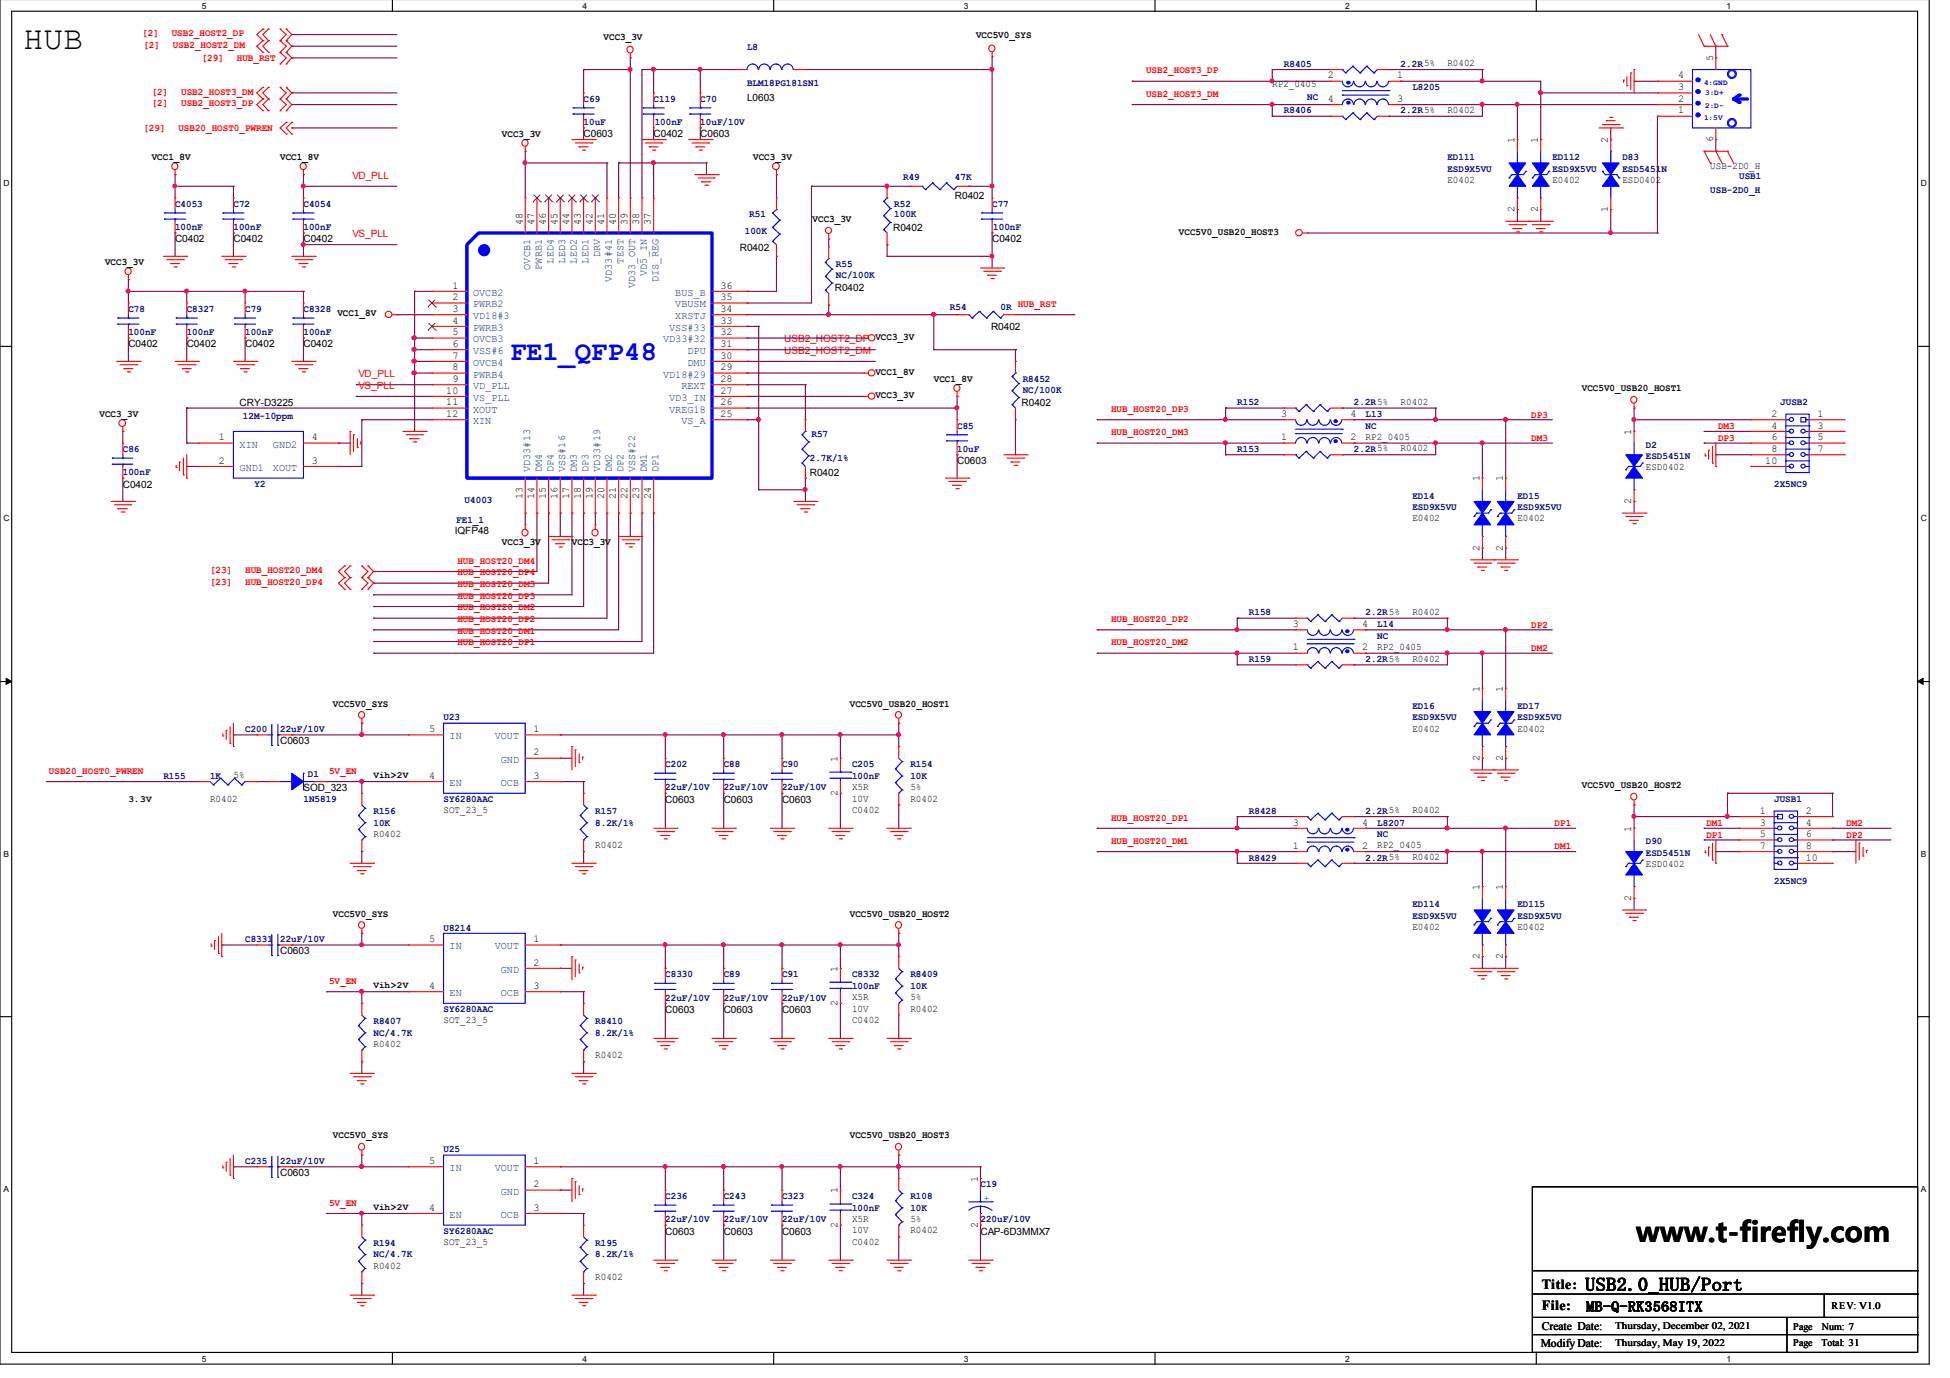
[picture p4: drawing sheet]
<svg xmlns="http://www.w3.org/2000/svg" width="297mm" height="210mm" viewBox="0 0 297 210" stroke-linecap="round" stroke-linejoin="round" font-family="sans-serif">
<defs><g id="words">
<text font-size="5" x="3.6" y="7.5">HUB</text>
<text font-size="4.2" x="249.3" y="189.2">www.t-firefly.com</text>
<text font-size="4.1" fill="#00f" x="77.7" y="54.9">FE1_QFP48</text>
<text font-size="2.8" x="241.5" y="196.6">USB2.0_HUB/Port</text>
<g font-size="2.1">
<text x="234.9" y="196.3">Title:</text>
<text x="234.9" y="199.5">File:</text>
<text x="241.6" y="199.7">MB-Q-RK3568ITX</text>
</g>
<g font-size="1.8">
<text x="234.9" y="202.5">Create Date:</text>
<text x="234.7" y="205.2">Modify Date:</text>
</g>
<g font-size="1.6">
<text x="202.3" y="12">2</text>
<text x="212.9" y="12">1</text>
<text x="255.6" y="12">4</text>
<text x="260.9" y="9.3" transform="rotate(-90 260.9 9.3)">5</text>
<text x="202.3" y="15.5">4</text>
<text x="212.9" y="15.5">3</text>
<text x="255.6" y="15.5">2</text>
<text x="255.6" y="13.7">3</text>
<text x="255.6" y="17.3">1</text>
<text x="230.7" y="21.8" transform="rotate(-90 230.7 21.8)">1</text>
<text x="234.3" y="21.8" transform="rotate(-90 234.3 21.8)">1</text>
<text x="244.9" y="21.8" transform="rotate(-90 244.9 21.8)">2</text>
<text x="260.9" y="21.7" transform="rotate(-90 260.9 21.7)">6</text>
<text x="79.6" y="34.2" transform="rotate(-90 79.6 34.2)">48</text>
<text x="81.4" y="34.2" transform="rotate(-90 81.4 34.2)">47</text>
<text x="83.1" y="34.2" transform="rotate(-90 83.1 34.2)">46</text>
<text x="84.9" y="34.2" transform="rotate(-90 84.9 34.2)">45</text>
<text x="86.7" y="34.2" transform="rotate(-90 86.7 34.2)">44</text>
<text x="88.5" y="34.2" transform="rotate(-90 88.5 34.2)">43</text>
<text x="90.3" y="34.2" transform="rotate(-90 90.3 34.2)">42</text>
<text x="92" y="34.2" transform="rotate(-90 92 34.2)">41</text>
<text x="93.8" y="34.2" transform="rotate(-90 93.8 34.2)">40</text>
<text x="95.6" y="34.2" transform="rotate(-90 95.6 34.2)">39</text>
<text x="97.4" y="34.2" transform="rotate(-90 97.4 34.2)">38</text>
<text x="99.1" y="34.2" transform="rotate(-90 99.1 34.2)">37</text>
<text x="230.7" y="32.4" transform="rotate(-90 230.7 32.4)">2</text>
<text x="234.3" y="32.4" transform="rotate(-90 234.3 32.4)">2</text>
<text x="244.9" y="32.4" transform="rotate(-90 244.9 32.4)">1</text>
<text x="68.9" y="44">1</text>
<text x="68.9" y="45.7">2</text>
<text x="68.9" y="47.5">3</text>
<text x="109.7" y="44">36</text>
<text x="109.7" y="45.7">35</text>
<text x="109.7" y="47.5">34</text>
<text x="68.9" y="49.3">4</text>
<text x="68.9" y="51.1">5</text>
<text x="68.9" y="52.8">6</text>
<text x="109.7" y="49.3">33</text>
<text x="109.7" y="51.1">32</text>
<text x="109.7" y="52.8">31</text>
<text x="68" y="60">10</text>
<text x="68.9" y="54.6">7</text>
<text x="68.9" y="56.4">8</text>
<text x="68.9" y="58.2">9</text>
<text x="109.7" y="54.6">30</text>
<text x="109.7" y="56.4">29</text>
<text x="109.7" y="58.2">28</text>
<text x="109.7" y="60">27</text>
<text x="68" y="61.7">11</text>
<text x="68" y="63.5">12</text>
<text x="109.7" y="61.7">26</text>
<text x="109.7" y="63.5">25</text>
<text x="195.2" y="63.5">3</text>
<text x="205.7" y="63.5">4</text>
<text x="269.8" y="65.3">4</text>
<text x="269.8" y="63.5">2</text>
<text x="276.9" y="63.5">1</text>
<text x="276.9" y="65.3">3</text>
<text x="33.4" y="67.1">1</text>
<text x="33.4" y="70.6">2</text>
<text x="47.5" y="70.6">3</text>
<text x="47.5" y="67.1">4</text>
<text x="195.2" y="67.1">1</text>
<text x="205.7" y="67.1">2</text>
<text x="248.5" y="66.2" transform="rotate(-90 248.5 66.2)">1</text>
<text x="268.9" y="70.6">10</text>
<text x="269.8" y="67.1">6</text>
<text x="269.8" y="68.8">8</text>
<text x="276.9" y="67.1">5</text>
<text x="276.9" y="68.8">7</text>
<text x="79.6" y="76" transform="rotate(-90 79.6 76)">13</text>
<text x="81.4" y="76" transform="rotate(-90 81.4 76)">14</text>
<text x="83.1" y="76" transform="rotate(-90 83.1 76)">15</text>
<text x="84.9" y="76" transform="rotate(-90 84.9 76)">16</text>
<text x="86.7" y="76" transform="rotate(-90 86.7 76)">17</text>
<text x="88.5" y="76" transform="rotate(-90 88.5 76)">18</text>
<text x="90.3" y="76" transform="rotate(-90 90.3 76)">19</text>
<text x="92" y="76" transform="rotate(-90 92 76)">20</text>
<text x="93.8" y="76" transform="rotate(-90 93.8 76)">21</text>
<text x="95.6" y="76" transform="rotate(-90 95.6 76)">22</text>
<text x="97.4" y="76" transform="rotate(-90 97.4 76)">23</text>
<text x="99.1" y="76" transform="rotate(-90 99.1 76)">24</text>
<text x="225.4" y="73.3" transform="rotate(-90 225.4 73.3)">1</text>
<text x="228.9" y="73.3" transform="rotate(-90 228.9 73.3)">1</text>
<text x="248.5" y="76.8" transform="rotate(-90 248.5 76.8)">2</text>
<text x="225.4" y="83.9" transform="rotate(-90 225.4 83.9)">2</text>
<text x="228.9" y="83.9" transform="rotate(-90 228.9 83.9)">2</text>
<text x="196.9" y="95.5">3</text>
<text x="207.5" y="95.5">4</text>
<text x="196.9" y="99.1">1</text>
<text x="207.5" y="99.1">2</text>
<text x="225.4" y="105.3" transform="rotate(-90 225.4 105.3)">1</text>
<text x="228.9" y="105.3" transform="rotate(-90 228.9 105.3)">1</text>
<text x="65.4" y="111.5">5</text>
<text x="81.3" y="111.5">1</text>
<text x="65.4" y="118.6">4</text>
<text x="81.3" y="118.6">3</text>
<text x="81.3" y="115.1">2</text>
<text x="127.6" y="116" transform="rotate(-90 127.6 116)">1</text>
<text x="225.4" y="115.9" transform="rotate(-90 225.4 115.9)">2</text>
<text x="228.9" y="115.9" transform="rotate(-90 228.9 115.9)">2</text>
<text x="127.6" y="121.3" transform="rotate(-90 127.6 121.3)">2</text>
<text x="196.9" y="125.7">3</text>
<text x="207.5" y="125.7">4</text>
<text x="268.1" y="124">1</text>
<text x="268.1" y="125.7">3</text>
<text x="275.1" y="125.7">4</text>
<text x="275.1" y="124">2</text>
<text x="196.9" y="129.3">1</text>
<text x="207.5" y="129.3">2</text>
<text x="248.5" y="126.7" transform="rotate(-90 248.5 126.7)">1</text>
<text x="268.1" y="127.5">5</text>
<text x="268.1" y="129.3">7</text>
<text x="275.1" y="127.5">6</text>
<text x="275.1" y="129.3">8</text>
<text x="275.1" y="131.1">10</text>
<text x="225.4" y="135.6" transform="rotate(-90 225.4 135.6)">1</text>
<text x="228.9" y="135.6" transform="rotate(-90 228.9 135.6)">1</text>
<text x="248.5" y="137.3" transform="rotate(-90 248.5 137.3)">2</text>
<text x="65.4" y="143.5">5</text>
<text x="81.3" y="143.5">1</text>
<text x="81.3" y="147.1">2</text>
<text x="127.6" y="148" transform="rotate(-90 127.6 148)">1</text>
<text x="225.4" y="146.1" transform="rotate(-90 225.4 146.1)">2</text>
<text x="228.9" y="146.1" transform="rotate(-90 228.9 146.1)">2</text>
<text x="65.4" y="150.6">4</text>
<text x="81.3" y="150.6">3</text>
<text x="127.6" y="153.3" transform="rotate(-90 127.6 153.3)">2</text>
<text x="65.4" y="177.3">5</text>
<text x="81.3" y="177.3">1</text>
<text x="65.4" y="184.4">4</text>
<text x="81.3" y="184.4">3</text>
<text x="81.3" y="180.9">2</text>
<text x="127.6" y="181.8" transform="rotate(-90 127.6 181.8)">1</text>
<text x="148.9" y="180" transform="rotate(-90 148.9 180)">1</text>
<text x="127.6" y="187" transform="rotate(-90 127.6 187)">2</text>
<text x="148.9" y="187" transform="rotate(-90 148.9 187)">2</text>
</g>
<g font-size="1.6" fill="#004080">
<text x="80.8" y="41.1" transform="rotate(-90 80.8 41.1)">OVCB1</text>
<text x="82.5" y="41.1" transform="rotate(-90 82.5 41.1)">PWRB1</text>
<text x="84.3" y="40.1" transform="rotate(-90 84.3 40.1)">LED4</text>
<text x="86.1" y="40.1" transform="rotate(-90 86.1 40.1)">LED3</text>
<text x="87.9" y="40.1" transform="rotate(-90 87.9 40.1)">LED2</text>
<text x="89.7" y="40.1" transform="rotate(-90 89.7 40.1)">LED1</text>
<text x="91.4" y="39.2" transform="rotate(-90 91.4 39.2)">DRV</text>
<text x="95" y="40.1" transform="rotate(-90 95 40.1)">TEST</text>
<text x="72.1" y="45.1">OVCB2</text>
<text x="72.1" y="46.8">PWRB2</text>
<text x="93.2" y="42.9" transform="rotate(-90 93.2 42.9)">VD33#41</text>
<text x="96.8" y="43.9" transform="rotate(-90 96.8 43.9)">VD33_OUT</text>
<text x="98.6" y="42" transform="rotate(-90 98.6 42)">VD5_IN</text>
<text x="100.3" y="42.9" transform="rotate(-90 100.3 42.9)">DIS_REG</text>
<text x="102.9" y="45.1">BUS_B</text>
<text x="102.9" y="46.8">VBUSM</text>
<text x="72.1" y="48.6">VD18#3</text>
<text x="72.1" y="50.4">PWRB3</text>
<text x="72.1" y="52.2">OVCB3</text>
<text x="72.1" y="53.9">VSS#6</text>
<text x="101" y="52.2">VD33#32</text>
<text x="101.9" y="50.4">VSS#33</text>
<text x="102.9" y="48.6">XRSTJ</text>
<text x="104.7" y="53.9">DPU</text>
<text x="72.1" y="55.7">OVCB4</text>
<text x="72.1" y="57.5">PWRB4</text>
<text x="72.1" y="59.3">VD_PLL</text>
<text x="101" y="57.5">VD18#29</text>
<text x="103.8" y="59.3">REXT</text>
<text x="104.7" y="55.7">DMU</text>
<text x="72.1" y="61.1">VS_PLL</text>
<text x="72.1" y="62.8">XOUT</text>
<text x="72.1" y="64.6">XIN</text>
<text x="101.9" y="61.1">VD3_IN</text>
<text x="101.9" y="62.8">VREG18</text>
<text x="103.8" y="64.6">VS_A</text>
<text x="36.5" y="68.2">XIN</text>
<text x="36.5" y="71.7">GND1</text>
<text x="41.6" y="71.7">XOUT</text>
<text x="41.6" y="68.2">GND2</text>
<text x="80.8" y="71.9" transform="rotate(-90 80.8 71.9)">VD33#13</text>
<text x="82.5" y="71.9" transform="rotate(-90 82.5 71.9)">DM4</text>
<text x="84.3" y="71.9" transform="rotate(-90 84.3 71.9)">DP4</text>
<text x="86.1" y="71.9" transform="rotate(-90 86.1 71.9)">VSS#16</text>
<text x="87.9" y="71.9" transform="rotate(-90 87.9 71.9)">DM3</text>
<text x="89.7" y="71.9" transform="rotate(-90 89.7 71.9)">DP3</text>
<text x="91.4" y="71.9" transform="rotate(-90 91.4 71.9)">VD33#19</text>
<text x="93.2" y="71.9" transform="rotate(-90 93.2 71.9)">DM2</text>
<text x="95" y="71.9" transform="rotate(-90 95 71.9)">DP2</text>
<text x="96.8" y="71.9" transform="rotate(-90 96.8 71.9)">VSS#22</text>
<text x="98.6" y="71.9" transform="rotate(-90 98.6 71.9)">DM1</text>
<text x="100.3" y="71.9" transform="rotate(-90 100.3 71.9)">DP1</text>
<text x="68.5" y="112.6">IN</text>
<text x="75.4" y="112.6">VOUT</text>
<text x="68.5" y="119.7">EN</text>
<text x="76.3" y="119.7">OCB</text>
<text x="76.3" y="116.2">GND</text>
<text x="68.5" y="144.6">IN</text>
<text x="75.4" y="144.6">VOUT</text>
<text x="76.3" y="148.2">GND</text>
<text x="68.5" y="151.7">EN</text>
<text x="76.3" y="151.7">OCB</text>
<text x="68.5" y="178.4">IN</text>
<text x="75.4" y="178.4">VOUT</text>
<text x="68.5" y="185.5">EN</text>
<text x="76.3" y="185.5">OCB</text>
<text x="76.3" y="182">GND</text>
</g>
<g font-size="1.5" fill="#f00">
<text x="21.7" y="5.5">[2]</text>
<text x="26.2" y="5.5">USB2_HOST2_DP</text>
<text x="21.8" y="7.3">[2]</text>
<text x="26.3" y="7.3">USB2_HOST2_DM</text>
<text x="30.7" y="9.3">[29]</text>
<text x="36.1" y="9.3">HUB_RST</text>
<text x="174.6" y="11.2">USB2_HOST3_DP</text>
<text x="23.1" y="16.2">[2]</text>
<text x="23.1" y="14.4">[2]</text>
<text x="27.6" y="16.2">USB2_HOST3_DP</text>
<text x="27.6" y="14.4">USB2_HOST3_DM</text>
<text x="174.6" y="14.7">USB2_HOST3_DM</text>
<text x="21.8" y="20">[29]</text>
<text x="27.2" y="20">USB20_HOST0_PWREN</text>
<text x="53.7" y="27.2">VD_PLL</text>
<text x="53.7" y="36.1">VS_PLL</text>
<text x="155" y="46.8">HUB_RST</text>
<text x="119.5" y="53.9">USB2_HOST2_DM</text>
<text x="119.5" y="52.1">USB2_HOST2_DP VCC3_3V</text>
<text x="54.6" y="57.4">VD_PLL</text>
<text x="54.6" y="59.2">VS_PLL</text>
<text x="169.2" y="62.8">HUB_HOST20_DP3</text>
<text x="233.3" y="63.6">DP3</text>
<text x="261.7" y="65.4">DM3</text>
<text x="169.2" y="66.3">HUB_HOST20_DM3</text>
<text x="233.3" y="67.2">DM3</text>
<text x="261.7" y="67.2">DP3</text>
<text x="32" y="87.3">[23]</text>
<text x="32" y="89.1">[23]</text>
<text x="37.3" y="87.3">HUB_HOST20_DM4</text>
<text x="37.3" y="89.1">HUB_HOST20_DP4</text>
<text x="69.7" y="85.9">HUB_HOST20_DM4</text>
<text x="69.7" y="87.6">HUB_HOST20_DP4</text>
<text x="69.7" y="89.4">HUB_HOST20_DM3</text>
<text x="69.7" y="93">HUB_HOST20_DM2</text>
<text x="69.7" y="94.8">HUB_HOST20_DP2</text>
<text x="69.7" y="91.2">HUB_HOST20_DP3</text>
<text x="169.2" y="94.8">HUB_HOST20_DP2</text>
<text x="233.3" y="95.6">DP2</text>
<text x="69.7" y="96.5">HUB_HOST20_DM1</text>
<text x="69.7" y="98.3">HUB_HOST20_DP1</text>
<text x="169.2" y="98.3">HUB_HOST20_DM2</text>
<text x="233.3" y="99.2">DM2</text>
<text x="7.5" y="117.9">USB20_HOST0_PWREN</text>
<text x="50.1" y="117.9">5V_EN</text>
<text x="169.2" y="125">HUB_HOST20_DP1</text>
<text x="236.8" y="125.8">DP1</text>
<text x="259.9" y="125.8">DM1</text>
<text x="281.3" y="125.8">DM2</text>
<text x="169.2" y="128.5">HUB_HOST20_DM1</text>
<text x="236.8" y="129.4">DM1</text>
<text x="259.9" y="127.6">DP1</text>
<text x="281.3" y="127.6">DP2</text>
<text x="50.1" y="149.9">5V_EN</text>
<text x="50.1" y="183.7">5V_EN</text>
</g>
<g font-size="1.5">
<text x="148.7" y="5.8">VCC5V0_SYS</text>
<text x="91.9" y="6.1">VCC3_3V</text>
<text x="220.5" y="10.1">R0402</text>
<text x="113.8" y="15.4">L0603</text>
<text x="193.8" y="13.3">RP2_0405</text>
<text x="220.5" y="17.2">R0402</text>
<text x="76.5" y="20.8">VCC3_3V</text>
<text x="88.9" y="20.9">C0603</text>
<text x="99.6" y="20.9">C0402</text>
<text x="106.7" y="20.9">C0603</text>
<text x="23.1" y="24.4">VCC1_8V</text>
<text x="42.7" y="24.4">VCC1_8V</text>
<text x="114.7" y="24.4">VCC3_3V</text>
<text x="220.5" y="27.9">E0402</text>
<text x="236.5" y="27.9">E0402</text>
<text x="247.1" y="27.9">ESD0402</text>
<text x="260.5" y="25.8">USB-2D0_H</text>
<text x="123.8" y="33.8">VCC3_3V</text>
<text x="136.1" y="35.2">R0402</text>
<text x="145.5" y="30.3">R0402</text>
<text x="179.6" y="35.7">VCC5V0_USB20_HOST3</text>
<text x="16" y="40.4">VCC3_3V</text>
<text x="26.7" y="36.9">C0402</text>
<text x="35.6" y="36.9">C0402</text>
<text x="46.2" y="36.9">C0402</text>
<text x="112.7" y="38.2">R0402</text>
<text x="151.1" y="36.9">C0402</text>
<text x="127.2" y="44.4">R0402</text>
<text x="19.6" y="52.9">C0402</text>
<text x="28.4" y="52.9">C0402</text>
<text x="37.3" y="52.9">C0402</text>
<text x="46.2" y="52.9">C0402</text>
<text x="51.4" y="48.2">VCC1_8V</text>
<text x="151" y="50.3">R0402</text>
<text x="133.3" y="57.1">VCC1_8V</text>
<text x="142.2" y="58.2">VCC1_8V</text>
<text x="241" y="59.6">VCC5V0_USB20_HOST1</text>
<text x="15.2" y="63.5">VCC3_3V</text>
<text x="36.5" y="61.8">CRY-D3225</text>
<text x="133.3" y="60.6">VCC3_3V</text>
<text x="155.6" y="61.8">R0402</text>
<text x="213.4" y="61.7">R0402</text>
<text x="145.8" y="70.7">C0603</text>
<text x="208" y="67">RP2_0405</text>
<text x="213.4" y="68.8">R0402</text>
<text x="250.7" y="71.6">ESD0402</text>
<text x="18.7" y="74.3">C0402</text>
<text x="123.4" y="72.5">R0402</text>
<text x="69.3" y="81.4">lQFP48</text>
<text x="76.5" y="83.1">VCC3_3V</text>
<text x="87.1" y="83.1">VCC3_3V</text>
<text x="215.1" y="79.4">E0402</text>
<text x="231.1" y="79.4">E0402</text>
<text x="215.1" y="93.7">R0402</text>
<text x="209.8" y="99">RP2_0405</text>
<text x="215.1" y="100.8">R0402</text>
<text x="50.7" y="107.6">VCC5V0_SYS</text>
<text x="129.5" y="107.6">VCC5V0_USB20_HOST1</text>
<text x="42.7" y="113.4">C0603</text>
<text x="215.1" y="111.4">E0402</text>
<text x="231.1" y="111.4">E0402</text>
<text x="35.6" y="118.5">5%</text>
<text x="32" y="122.1">R0402</text>
<text x="46.2" y="120.5">SOD_323</text>
<text x="67.6" y="123.9">SOT_23_5</text>
<text x="101.3" y="122.3">C0603</text>
<text x="110.2" y="122.3">C0603</text>
<text x="119.1" y="122.3">C0603</text>
<text x="129.8" y="123.9">C0402</text>
<text x="129.8" y="120.3">X5R</text>
<text x="129.8" y="122.1">10V</text>
<text x="138.7" y="122.1">R0402</text>
<text x="138.7" y="120.3">5%</text>
<text x="215.1" y="123.9">R0402</text>
<text x="241" y="120.1">VCC5V0_USB20_HOST2</text>
<text x="56.9" y="127.4">R0402</text>
<text x="90.7" y="129.2">R0402</text>
<text x="209.8" y="129.2">RP2_0405</text>
<text x="215.1" y="131">R0402</text>
<text x="250.7" y="132.1">ESD0402</text>
<text x="50.7" y="139.6">VCC5V0_SYS</text>
<text x="129.5" y="139.6">VCC5V0_USB20_HOST2</text>
<text x="215.1" y="141.7">E0402</text>
<text x="231.1" y="141.7">E0402</text>
<text x="42.7" y="145.4">C0603</text>
<text x="67.6" y="155.9">SOT_23_5</text>
<text x="101.3" y="154.3">C0603</text>
<text x="110.2" y="154.3">C0603</text>
<text x="119.1" y="154.3">C0603</text>
<text x="129.8" y="155.9">C0402</text>
<text x="129.8" y="152.3">X5R</text>
<text x="129.8" y="154.1">10V</text>
<text x="138.7" y="154.1">R0402</text>
<text x="138.7" y="152.3">5%</text>
<text x="56.9" y="159.4">R0402</text>
<text x="90.7" y="161.2">R0402</text>
<text x="50.7" y="173.4">VCC5V0_SYS</text>
<text x="129.5" y="173.4">VCC5V0_USB20_HOST3</text>
<text x="42.7" y="179.2">C0603</text>
<text x="67.6" y="189.7">SOT_23_5</text>
<text x="101.3" y="188.1">C0603</text>
<text x="110.2" y="188.1">C0603</text>
<text x="119.1" y="188.1">C0603</text>
<text x="129.8" y="189.7">C0402</text>
<text x="129.8" y="186.1">X5R</text>
<text x="129.8" y="187.9">10V</text>
<text x="138.7" y="187.9">R0402</text>
<text x="138.7" y="186.1">5%</text>
<text x="149.4" y="188.1">CAP-6D3MMX7</text>
<text x="56.9" y="193.2">R0402</text>
<text x="90.7" y="195">R0402</text>
<text x="246" y="202.4">Thursday, December 02, 2021</text>
<text x="273.1" y="202.5">Page</text>
<text x="277.5" y="202.5">Num: 7</text>
<text x="279" y="199.3">REV: V1.0</text>
<text x="246" y="205.1">Thursday, May 19, 2022</text>
<text x="273.1" y="205.1">Page</text>
<text x="277.5" y="205.1">Total: 31</text>
</g>
<g font-size="1.5" fill="#000080">
<text x="113.8" y="7.5">L8</text>
<text x="195.6" y="10.2">R8405</text>
<text x="213.4" y="10.2">2.2R5%</text>
<text x="88.9" y="15.5">C69</text>
<text x="99.6" y="15.5">C119</text>
<text x="106.7" y="15.5">C70</text>
<text x="113.8" y="13.1">BLM18PG181SN1</text>
<text x="195.6" y="17.3">R8406</text>
<text x="199.1" y="15.2">NC</text>
<text x="213.4" y="17.3">2.2R5%</text>
<text x="215.1" y="13.7">L8205</text>
<text x="88.9" y="19.1">10uF</text>
<text x="99.7" y="19.1">100nF</text>
<text x="106.7" y="19.1">10uF/10V</text>
<text x="137.6" y="27.4">R49</text>
<text x="145.5" y="27.4">47K</text>
<text x="220.5" y="24.4">ED111</text>
<text x="220.5" y="26.2">ESD9X5VU</text>
<text x="236.5" y="24.4">ED112</text>
<text x="236.5" y="26.2">ESD9X5VU</text>
<text x="247.1" y="24.4">D83</text>
<text x="247.1" y="26.2">ESD5451N</text>
<text x="260.5" y="29.4">USB-2D0_H</text>
<text x="264.9" y="27.3">USB1</text>
<text x="26.7" y="31.5">C4053</text>
<text x="26.7" y="35.1">100nF</text>
<text x="35.6" y="31.5">C72</text>
<text x="35.6" y="35.1">100nF</text>
<text x="46.2" y="31.5">C4054</text>
<text x="46.2" y="35.1">100nF</text>
<text x="113.5" y="35.6">100K</text>
<text x="114.1" y="33.1">R51</text>
<text x="136.2" y="31.5">R52</text>
<text x="136.2" y="33.1">100K</text>
<text x="151.1" y="31.5">C77</text>
<text x="151.3" y="35.1">100nF</text>
<text x="127.3" y="40.7">R55</text>
<text x="19.6" y="47.5">C78</text>
<text x="28.4" y="47.5">C8327</text>
<text x="37.3" y="47.5">C79</text>
<text x="46.2" y="47.5">C8328</text>
<text x="127.3" y="42.3">NC/100K</text>
<text x="144.7" y="47.2">R54</text>
<text x="152.4" y="47.2">0R</text>
<text x="19.6" y="51.1">100nF</text>
<text x="28.4" y="51.1">100nF</text>
<text x="37.3" y="51.1">100nF</text>
<text x="46.2" y="51.1">100nF</text>
<text x="155.8" y="58.2">R8452</text>
<text x="155.8" y="59.8">NC/100K</text>
<text x="37" y="63.9">12M-10ppm</text>
<text x="145.8" y="65.3">C85</text>
<text x="188.5" y="61.7">R152</text>
<text x="206.2" y="61.7">2.2R5%</text>
<text x="208" y="63.5">L13</text>
<text x="208" y="65.3">NC</text>
<text x="271.2" y="61.7">JUSB2</text>
<text x="18.7" y="68.8">C86</text>
<text x="123.4" y="70.3">2.7K/1%</text>
<text x="123.6" y="66.6">R57</text>
<text x="145.8" y="68.8">10uF</text>
<text x="188.5" y="68.8">R153</text>
<text x="206.2" y="68.8">2.2R5%</text>
<text x="250.7" y="68.2">D2</text>
<text x="250.7" y="69.9">ESD5451N</text>
<text x="18.7" y="72.4">100nF</text>
<text x="38.8" y="74.2">Y2</text>
<text x="70.8" y="76.6">U4003</text>
<text x="215.1" y="76">ED14</text>
<text x="215.1" y="77.7">ESD9X5VU</text>
<text x="231.1" y="76">ED15</text>
<text x="231.1" y="77.7">ESD9X5VU</text>
<text x="270.3" y="74.2">2X5NC9</text>
<text x="69.5" y="79.7">FE1_1</text>
<text x="190.2" y="93.7">R158</text>
<text x="208" y="93.7">2.2R5%</text>
<text x="209.8" y="95.5">L14</text>
<text x="190.2" y="100.9">R159</text>
<text x="208" y="100.9">2.2R5%</text>
<text x="209.8" y="97.3">NC</text>
<text x="215.1" y="108">ED16</text>
<text x="231.1" y="108">ED17</text>
<text x="37.3" y="111.5">C200</text>
<text x="42.7" y="111.5">22uF/10V</text>
<text x="67.6" y="109.7">U23</text>
<text x="215.1" y="109.7">ESD9X5VU</text>
<text x="231.1" y="109.7">ESD9X5VU</text>
<text x="24.9" y="118.6">R155</text>
<text x="32" y="118.6">1K</text>
<text x="46.9" y="118.3">D1</text>
<text x="101.3" y="116.9">C202</text>
<text x="110.2" y="116.9">C88</text>
<text x="119.1" y="116.9">C90</text>
<text x="129.8" y="116.9">C205</text>
<text x="129.8" y="118.6">100nF</text>
<text x="138.7" y="116.9">R154</text>
<text x="138.7" y="118.6">10K</text>
<text x="46.2" y="122.2">1N5819</text>
<text x="56.9" y="124">R156</text>
<text x="56.9" y="125.7">10K</text>
<text x="67.6" y="122.2">SY6280AAC</text>
<text x="90.7" y="124">R157</text>
<text x="90.7" y="125.7">8.2K/1%</text>
<text x="101.3" y="120.4">22uF/10V</text>
<text x="110.2" y="120.4">22uF/10V</text>
<text x="119.1" y="120.4">22uF/10V</text>
<text x="190.2" y="124">R8428</text>
<text x="208" y="124">2.2R5%</text>
<text x="209.8" y="125.7">L8207</text>
<text x="270.3" y="122.2">JUSB1</text>
<text x="190.2" y="131.1">R8429</text>
<text x="208" y="131.1">2.2R5%</text>
<text x="209.8" y="127.5">NC</text>
<text x="250.7" y="128.6">D90</text>
<text x="250.7" y="130.4">ESD5451N</text>
<text x="270.3" y="134.6">2X5NC9</text>
<text x="37.3" y="143.5">C8331</text>
<text x="42.7" y="143.5">22uF/10V</text>
<text x="67.6" y="141.7">U8214</text>
<text x="215.1" y="138.2">ED114</text>
<text x="215.1" y="140">ESD9X5VU</text>
<text x="231.1" y="138.2">ED115</text>
<text x="231.1" y="140">ESD9X5VU</text>
<text x="101.3" y="148.9">C8330</text>
<text x="110.2" y="148.9">C89</text>
<text x="119.1" y="148.9">C91</text>
<text x="129.8" y="148.9">C8332</text>
<text x="138.7" y="148.9">R8409</text>
<text x="56.9" y="156">R8407</text>
<text x="67.6" y="154.2">SY6280AAC</text>
<text x="90.7" y="156">R8410</text>
<text x="101.3" y="152.4">22uF/10V</text>
<text x="110.2" y="152.4">22uF/10V</text>
<text x="119.1" y="152.4">22uF/10V</text>
<text x="129.8" y="150.6">100nF</text>
<text x="138.7" y="150.6">10K</text>
<text x="56.9" y="157.7">NC/4.7K</text>
<text x="90.7" y="157.7">8.2K/1%</text>
<text x="37.3" y="177.3">C235</text>
<text x="42.7" y="177.3">22uF/10V</text>
<text x="67.6" y="175.5">U25</text>
<text x="101.3" y="182.6">C236</text>
<text x="110.2" y="182.6">C243</text>
<text x="119.1" y="182.6">C323</text>
<text x="129.8" y="182.6">C324</text>
<text x="129.8" y="184.4">100nF</text>
<text x="138.7" y="182.6">R108</text>
<text x="138.7" y="184.4">10K</text>
<text x="149.4" y="180.9">C19</text>
<text x="56.9" y="189.8">R194</text>
<text x="56.9" y="191.5">NC/4.7K</text>
<text x="67.6" y="188">SY6280AAC</text>
<text x="90.7" y="189.8">R195</text>
<text x="90.7" y="191.5">8.2K/1%</text>
<text x="101.3" y="186.2">22uF/10V</text>
<text x="110.2" y="186.2">22uF/10V</text>
<text x="119.1" y="186.2">22uF/10V</text>
<text x="149.4" y="186.2">220uF/10V</text>
</g>
<g font-size="1.4">
<text x="56.9" y="118.5">Vih&gt;2V</text>
<text x="19.6" y="122.1">3.3V</text>
<text x="56.9" y="150.6">Vih&gt;2V</text>
<text x="56.9" y="184.3">Vih&gt;2V</text>
</g>
<text font-size="1.4" fill="#00f" x="149.9" y="182.9">+</text>
<g font-size="1.3">
<text x="30.7" y="1.4">5</text>
<text x="88.7" y="1.4">4</text>
<text x="146.8" y="1.4">3</text>
<text x="204.9" y="1.4">2</text>
<text x="263" y="1.4">1</text>
<text x=".5" y="28.4">D</text>
<text x="292.6" y="28.4">D</text>
<text x=".5" y="79.4">C</text>
<text x="292.6" y="79.4">C</text>
<text x=".5" y="130.5">B</text>
<text x="292.6" y="130.5">B</text>
<text x=".5" y="181.5">A</text>
<text x="292.6" y="181.5">A</text>
<text x="30.7" y="207.4">5</text>
<text x="88.7" y="207.4">4</text>
<text x="146.8" y="207.4">3</text>
<text x="204.9" y="207.4">2</text>
<text x="263" y="207.4">1</text>
</g>
<g font-size="1.2" fill="#00f">
<text x="259.6" y="12.9">4:GND</text>
<text x="259.8" y="16.4">2:D-</text>
<text x="259.8" y="14.5">3:D+</text>
<text x="259.6" y="18.2">1:5V</text>
</g>
</g></defs>
<path d="M0 -.1v207.9h293.9v-207.9M1.8 1.7h290.3v204.3h-290.3z" fill="none" stroke="#000" stroke-width=".17"/>
<g fill="#fff">
<path d="M30.7 .2h.6v1.3h-.6z"/>
<path d="M30.7 206.3h.6v1.3h-.6z"/>
</g>
<path d="M59.8 -.1v1.8M59.8 206v1.8" fill="none" stroke="#000" stroke-width=".17"/>
<g fill="#fff">
<path d="M88.7 .2h.6v1.3h-.6z"/>
<path d="M88.7 206.3h.6v1.3h-.6z"/>
</g>
<path d="M117.9 -.1v1.8M117.9 206v1.8" fill="none" stroke="#000" stroke-width=".17"/>
<g fill="#fff">
<path d="M146.8 .2h.6v1.3h-.6z"/>
<path d="M146.8 206.3h.6v1.3h-.6z"/>
</g>
<path d="M175.9 -.1v1.8M175.9 206v1.8" fill="none" stroke="#000" stroke-width=".17"/>
<g fill="#fff">
<path d="M204.9 .2h.6v1.3h-.6z"/>
<path d="M204.9 206.3h.6v1.3h-.6z"/>
</g>
<path d="M234 -.1v1.8M234 206v1.8" fill="none" stroke="#000" stroke-width=".17"/>
<g fill="#fff">
<path d="M263 .2h.6v1.3h-.6z"/>
<path d="M263 206.3h.6v1.3h-.6z"/>
<path d="M.5 27.2h.9v1.3h-.9z"/>
<path d="M292.6 27.2h.9v1.3h-.9z"/>
<path d="M.5 78.2h.9v1.4h-.9z"/>
<path d="M292.6 78.2h.9v1.4h-.9z"/>
</g>
<path d="M0 52.8h1.8M292.1 52.8h1.8" fill="none" stroke="#000" stroke-width=".17"/>
<g fill="#fff">
<path d="M.5 129.3h.8v1.4h-.8z"/>
<path d="M292.6 129.3h.8v1.4h-.8z"/>
</g>
<path d="M0 103.8h1.8M292.1 103.8h1.8" fill="none" stroke="#000" stroke-width=".17"/>
<path d="M.9 103.3l.9 .5-.9 .4zM292.1 103.8l.8-.5v.9z" fill="#000" stroke="#000" stroke-width=".15"/>
<g fill="#fff">
<path d="M.5 180.4h.7v1.3h-.7z"/>
<path d="M292.6 180.4h.7v1.3h-.7z"/>
</g>
<g fill="none" stroke="#000" stroke-width=".17">
<path d="M0 154.9h1.8M292.1 154.9h1.8M233.4 180.8h58.7v25.2h-58.7zM233.4 193.6h58.7M233.4 197.1h58.7M277.9 197.1v3.6M292.1 193.6h.1M292.1 197.1h.1M233.4 200.7h58.7M233.4 203.3h58.7M272.2 206h.1M272.2 200.7v5.3"/>
<path d="M277.9 200.7h.1M292.1 200.7h.1M292.1 203.3h.1"/>
</g>
<g fill="none" stroke="#800040" stroke-width=".17">
<path d="M44.4 14.2h.1M44.4 15.9h.1M44.4 7h.1M44.4 5.3h.1M44.4 8.8h.1M44.4 19.5h.1M44.4 14.2h16.1M44.4 15.9h16.1M44.4 7h16.1M44.4 5.3h16.1M44.4 8.8h16.1M44.4 19.5h16.1"/>
<path d="M88.9 19.5h.1M88.9 10.6h.1M88.9 10.6v3.6M88.9 19.5v1.8M88.9 10.6h7.1M96 10.6h.1M96 8.8h.1M96 8.8v21.4M97.8 10.6h.1M97.8 10.6h14.2M97.8 10.6v19.6M99.6 10.6h.1"/>
<path d="M99.6 10.6v3.6M99.6 19.5v1.8M106.7 19.5h.1M106.7 10.6h.1M106.7 10.6v3.6M106.7 19.5v1.8M112 10.6h.1M122.7 10.6h28.4M151.1 10.6h.1M151.1 8.7v21.5M172.5 15.9h.1M172.5 12.4h.1"/>
<path d="M172.5 15.9h30.2M172.5 12.4h30.2M193.8 12.4h.1M193.8 10.6h.1M193.8 15.9h.1M193.8 17.7h.1M193.8 10.6h8.9M193.8 10.6v1.8M193.8 15.9v1.8M193.8 17.7h8.9M211.6 10.6h.1M211.6 17.7h.1"/>
<path d="M211.6 10.6h14.2M213.4 12.4h.1M213.4 15.9h.1M213.4 15.9h39.1M213.4 12.4h21.3v8.9M225.8 15.9h.1M225.8 12.4h.1M225.8 10.6h.1M225.8 10.6v1.8M225.8 15.9v1.8h-14.2M231.1 15.9h.1M231.1 15.9v5.4"/>
<path d="M234.7 14.2h.1M234.7 14.2h17.8M245.4 19.5h.1M245.4 19.5v1.8M248.9 12.4h.1M248.9 12.4h3.6M252.5 17.7h.1M252.5 17.7v17.8M261.4 8.8h.1M261.4 7v1.8M26.7 28.4h.1M26.7 35.5h.1"/>
<path d="M26.7 26.6h.1M26.7 28.4h8.9M26.7 26.6v3.6M26.7 35.5v3.5M35.6 28.4h.1M35.6 35.5h.1M35.6 28.4v1.8M35.6 35.5v3.5M46.2 28.4h.1M46.2 37.3h.1M46.2 35.5h.1M46.2 26.6h.1"/>
<path d="M46.2 28.4h14.3M46.2 26.6v3.6M46.2 35.5v3.5M46.2 37.3h14.3M80 24.8h.1M80 23h.1M80 24.8h12.5M80 23v7.2M92.5 24.8h.1M92.5 24.8v5.4M94.2 24.8h.1M94.2 24.8h13.4"/>
<path d="M94.2 24.8v5.4M99.6 24.8h.1M99.6 21.3h.1M99.6 24.8v5.4M107.6 24.8h.1M107.6 24.8v1.8M118.3 39h.1M118.3 26.6h.1M118.3 39v5.4h-4.5M118.3 26.6v3.6M123.6 28.4h.1M123.6 28.4h15.1"/>
<path d="M123.6 28.4v17.8h-9.8M126.2 36.4h.1M126.2 36.4v1.2M135.1 37.3h.1M135.1 28.4h.1M135.1 39h.1M135.1 37.3v1.7M135.1 39h16M147.6 28.4h.1M147.6 28.4h3.5M151.1 35.5h.1M151.1 39h.1"/>
<path d="M151.1 28.4h.1M151.1 35.5v5.3M199.1 35.5h53.4M231.1 31.9h.1M231.1 31.9v1.8M234.7 31.9h.1M234.7 21.3h.1M234.7 31.9v1.8M245.4 35.5h.1M245.4 31.9v3.6M252.5 35.5h.1M261.4 23h.1"/>
<path d="M261.4 21.3v1.7M19.6 44.4h.1M19.6 42.6h.1M19.6 51.5h.1M19.6 44.4h26.6M19.6 42.6v3.6M19.6 51.5v3.5M28.4 44.4h.1M28.4 51.5h.1M28.4 44.4v1.8M28.4 51.5v3.5M37.3 44.4h.1"/>
<path d="M37.3 51.5h.1M37.3 44.4v1.8M37.3 51.5v3.5M46.2 44.4h.1M46.2 51.5h.1M46.2 44.4v1.8M46.2 51.5v3.5M54.3 58.6h.1M54.3 58.6h11.5M60.5 47.9h.1M60.5 47.9h5.3M63.2 51.5h.1"/>
<path d="M63.2 44.4h.1M63.2 55h.1M63.2 53.3h.1M63.2 56.8h.1M63.2 44.4h2.6M63.2 55h2.6M63.2 53.3h2.6M63.2 44.4v21.3M63.2 51.5h2.6M63.2 56.8h2.6M113.8 55h.1M113.8 44.4h.1"/>
<path d="M113.8 53.3h.1M113.8 51.5h.1M113.8 58.6h.1M113.8 56.8h.1M113.8 46.2h.1M113.8 49.7h.1M113.8 47.9h.1M113.8 55h19.5M113.8 47.9h32M113.8 53.3h19.5M113.8 51.5h17.8M113.8 56.8h17.8"/>
<path d="M113.8 58.6h8.9M113.8 49.7h1.8M115.6 49.7h.1M115.6 49.7v24.9M122.7 58.6h.1M122.7 58.6v5.3M126.2 46.5h.1M126.2 46.5v1.4M142.2 47.9h.1M142.2 53.3h.1M142.2 53.3h12.5M142.2 47.9v5.4"/>
<path d="M145.8 47.9h.1M154.7 53.3h.1M154.7 47.9h8.9M154.7 53.3v1.7M163.6 47.9h.1M18.7 65.7h.1M18.7 72.8h.1M18.7 65.7v1.8M18.7 72.8v3.6M28.4 67.5h.1M28.4 62.2h.1M28.4 71h.1"/>
<path d="M28.4 71h1.8M28.4 67.5h1.8M28.4 62.2v5.3M28.4 62.2h37.4M51.6 71h.1M51.6 67.5h.1M51.6 67.5h1.7M54.3 60.4h.1M54.3 60.4h11.5M55.1 63.9h.1M55.1 63.9v7.1h-3.5M55.1 63.9h10.7"/>
<path d="M80 78.2h.1M80 78.2v1.7M81.8 78.2h.1M81.8 78.2v8.9h-24.9M83.6 78.2h.1M83.6 78.2v10.6h-26.7M85.3 78.2h.1M85.3 78.2v3.5M87.1 78.2h.1M87.1 78.2v12.4h-30.2M88.9 78.2h.1M88.9 78.2v14.2h-32"/>
<path d="M90.7 78.2h.1M90.7 78.2v1.7M92.5 78.2h.1M92.5 78.2v16h-35.6M94.2 78.2h.1M94.2 78.2v17.7h-37.3M96 78.2h.1M96 78.2v3.5M97.8 78.2h.1M97.8 78.2v19.5h-40.9M99.6 78.2h.1M99.6 78.2v21.3h-42.7"/>
<path d="M113.8 62.2h.1M113.8 60.4h.1M113.8 63.9h.1M113.8 62.2h32M113.8 60.4h17.8M113.8 63.9h1.8M115.6 63.9h.1M115.6 74.6h.1M115.6 74.6h7.1M122.7 72.8h.1M122.7 74.6h.1M122.7 72.8v3.6"/>
<path d="M145.8 62.2h.1M145.8 69.3h.1M145.8 60.4h.1M145.8 60.4v3.5M145.8 69.3v3.5M154.7 69.3h.1M154.7 63.9v5.4M167.1 67.5h.1M167.1 63.9h.1M167.1 67.5h28.5M167.1 63.9h28.5M186.7 63.9h.1"/>
<path d="M186.7 62.2h.1M186.7 67.5h.1M186.7 69.3h.1M186.7 62.2h8.9M186.7 62.2v1.7M186.7 67.5v1.8M186.7 69.3h8.9M204.5 62.2h.1M204.5 69.3h.1M204.5 62.2h14.2M206.2 63.9h.1M206.2 67.5h.1"/>
<path d="M206.2 67.5h30.3M206.2 63.9h30.3M218.7 67.5h.1M218.7 63.9h.1M218.7 62.2h.1M218.7 67.5v1.8h-14.2M218.7 62.2v1.7M225.8 67.5h.1M225.8 67.5v5.3M229.4 63.9h.1M229.4 63.9v8.9M248.9 62.2h.1"/>
<path d="M248.9 63.9h.1M248.9 76.4h.1M248.9 63.9h17.8M248.9 62.2v3.5M248.9 76.4v1.8M259.6 65.7h.1M259.6 67.5h.1M259.6 67.5h7.1M259.6 65.7h7.1M261.4 69.3h.1M261.4 69.3h5.3M56.9 87.1h.1"/>
<path d="M56.9 88.8h.1M56.9 90.6h.1M56.9 94.2h.1M56.9 95.9h.1M56.9 92.4h.1M56.9 97.7h.1M56.9 99.5h.1M167.1 99.5h.1M167.1 95.9h.1M167.1 95.9h30.3M167.1 99.5h30.3M188.5 95.9h.1"/>
<path d="M188.5 94.2h.1M188.5 99.5h.1M188.5 94.2h8.9M188.5 94.2v1.7M188.5 99.5v1.8M206.2 94.2h.1M206.2 94.2h14.3M208 95.9h.1M208 99.5h.1M208 95.9h28.5M208 99.5h28.5M220.5 99.5h.1"/>
<path d="M220.5 95.9h.1M220.5 94.2h.1M220.5 99.5v1.8h-14.3M220.5 94.2v1.7M225.8 83.5h.1M225.8 99.5h.1M225.8 83.5v1.8M225.8 99.5v5.3M229.4 83.5h.1M229.4 95.9h.1M229.4 83.5v1.8M229.4 95.9v8.9"/>
<path d="M7.1 119.1h.1M7.1 119.1h23.1M35.6 111.9h.1M35.6 111.9h3.5M39.1 119.1h.1M39.1 119.1h1.8M44.4 111.9h.1M44.4 111.9h17.8M49.8 119.1h.1M49.8 119.1h12.4M55.1 119.1h.1M55.1 110.2h.1"/>
<path d="M55.1 111.9h.1M55.1 110.2v1.7M55.1 119.1v1.7M85.3 111.9h.1M85.3 119.1h.1M85.3 115.5h.1M85.3 119.1h3.6M85.3 111.9h51.6M85.3 115.5h1.8M88.9 119.1h.1M88.9 119.1v1.7M101.3 111.9h.1"/>
<path d="M101.3 111.9v3.6M110.2 111.9h.1M110.2 111.9v3.6M119.1 111.9h.1M119.1 111.9v3.6M128 111.9h.1M128 111.9v3.6M136.9 110.2h.1M136.9 111.9h.1M136.9 110.2v3.5M188.5 101.3h.1M188.5 101.3h8.9"/>
<path d="M206.2 101.3h.1M225.8 115.5h.1M225.8 115.5v1.8M229.4 115.5h.1M229.4 115.5v1.8M55.1 129.7h.1M55.1 129.7v1.8M88.9 129.7h.1M88.9 129.7v1.8M101.3 120.8h.1M101.3 120.8v5.4M110.2 120.8h.1"/>
<path d="M110.2 120.8v5.4M119.1 120.8h.1M119.1 120.8v5.4M128 120.8h.1M128 120.8v5.4M136.9 122.6h.1M136.9 122.6v3.6M167.1 129.7h.1M167.1 126.2h.1M167.1 129.7h30.3M167.1 126.2h30.3M188.5 126.2h.1"/>
<path d="M188.5 124.4h.1M188.5 129.7h.1M188.5 131.5h.1M188.5 124.4v1.8M188.5 129.7v1.8M188.5 124.4h8.9M188.5 131.5h8.9M206.2 124.4h.1M206.2 131.5h.1M206.2 124.4h14.3M208 126.2h.1M208 129.7h.1"/>
<path d="M208 129.7h32M208 126.2h32M220.5 129.7h.1M220.5 126.2h.1M220.5 124.4h.1M220.5 124.4v1.8M220.5 129.7v1.8h-14.3M225.8 129.7h.1M225.8 129.7v5.4M229.4 126.2h.1M229.4 126.2v8.9M248.9 136.8h.1"/>
<path d="M248.9 124.4h.1M248.9 122.6h.1M248.9 124.4h16M248.9 122.6v3.6M248.9 136.8v1.8M259.6 126.2h.1M259.6 127.9h.1M259.6 126.2h5.3M259.6 127.9h5.3M261.4 129.7h.1M261.4 129.7h3.5M263.1 120.8h.1"/>
<path d="M263.1 124.4h.1M263.1 120.8h16M263.1 120.8v3.6M279.1 126.2h.1M279.1 129.7h.1M279.1 127.9h.1M279.1 120.8h.1M279.1 129.7h3.6M279.1 126.2h8.9M279.1 127.9h8.9M279.1 120.8v3.6M33.8 143.9h.1"/>
<path d="M33.8 143.9h5.3M44.4 143.9h.1M44.4 143.9h17.8M49.8 151.1h.1M49.8 151.1h12.4M55.1 151.1h.1M55.1 142.2h.1M55.1 143.9h.1M55.1 142.2v1.7M55.1 151.1v1.7M85.3 143.9h.1M85.3 151.1h.1"/>
<path d="M85.3 147.5h.1M85.3 151.1h3.6M85.3 143.9h51.6M85.3 147.5h1.8M88.9 151.1h.1M88.9 151.1v1.7M101.3 152.8h.1M101.3 143.9h.1M101.3 147.5h.1M101.3 143.9v3.6M101.3 152.8v5.4M110.2 152.8h.1"/>
<path d="M110.2 147.5h.1M110.2 143.9h.1M110.2 143.9v3.6M110.2 152.8v5.4M119.1 152.8h.1M119.1 147.5h.1M119.1 143.9h.1M119.1 143.9v3.6M119.1 152.8v5.4M128 143.9h.1M128 152.8h.1M128 147.5h.1"/>
<path d="M128 143.9v3.6M128 152.8v5.4M136.9 142.2h.1M136.9 158.2h.1M136.9 143.9h.1M136.9 142.2v3.5M136.9 154.6v3.6M225.8 145.7h.1M225.8 145.7v1.8M229.4 145.7h.1M229.4 145.7v1.8M35.6 177.7h.1"/>
<path d="M35.6 177.7h3.5M44.4 177.7h.1M44.4 177.7h17.8M55.1 161.7h.1M55.1 176h.1M55.1 177.7h.1M55.1 161.7v1.8M55.1 176v1.7M85.3 177.7h.1M85.3 177.7h64.1M88.9 161.7h.1M88.9 161.7v1.8"/>
<path d="M101.3 177.7h.1M101.3 177.7v3.6M110.2 177.7h.1M110.2 177.7v3.6M119.1 177.7h.1M119.1 177.7v3.6M128 177.7h.1M128 177.7v3.6M136.9 176h.1M136.9 177.7h.1M136.9 176v3.5M149.4 177.7h.1"/>
<path d="M149.4 179.5h.1M149.4 177.7v1.8M49.8 184.8h.1M49.8 184.8h12.4M55.1 184.8h.1M55.1 195.5h.1M55.1 184.8v1.8M55.1 195.5v1.8M85.3 184.8h.1M85.3 181.3h.1M85.3 184.8h3.6M85.3 181.3h1.8"/>
<path d="M88.9 195.5h.1M88.9 184.8h.1M88.9 184.8v1.8M88.9 195.5v1.8M101.3 186.6h.1M101.3 186.6v5.4M110.2 186.6h.1M110.2 186.6v5.4M119.1 186.6h.1M119.1 186.6v5.4M128 186.6h.1M128 186.6v5.4"/>
<path d="M136.9 188.4h.1M136.9 188.4v3.6M149.4 186.6h.1M149.4 186.6v5.4"/>
</g>
<g fill="#f0f" stroke="#f0f" stroke-width=".17">
<circle cx="37.3" cy="44.3" r=".3"/>
<circle cx="28.4" cy="44.3" r=".3"/>
<circle cx="19.5" cy="44.3" r=".3"/>
<circle cx="80" cy="24.8" r=".3"/>
<circle cx="96" cy="10.6" r=".3"/>
<circle cx="151.1" cy="28.3" r=".3"/>
<circle cx="126.2" cy="47.9" r=".3"/>
<circle cx="142.2" cy="47.9" r=".3"/>
<circle cx="26.6" cy="28.3" r=".3"/>
<circle cx="63.1" cy="51.4" r=".32"/>
<circle cx="145.8" cy="62.1" r=".3"/>
<circle cx="63.1" cy="55" r=".32"/>
<circle cx="63.1" cy="53.2" r=".32"/>
<circle cx="122.6" cy="74.6" r=".3"/>
<circle cx="151.1" cy="39" r=".3"/>
<circle cx="99.5" cy="24.8" r=".3"/>
<circle cx="63.1" cy="56.8" r=".32"/>
<circle cx="115.5" cy="63.9" r=".3"/>
<circle cx="99.5" cy="10.6" r=".3"/>
<circle cx="135.1" cy="28.3" r=".3"/>
<circle cx="46.2" cy="28.3" r=".3"/>
<circle cx="46.2" cy="37.2" r=".3"/>
<circle cx="225.8" cy="67.5" r=".3"/>
<circle cx="218.7" cy="67.5" r=".3"/>
<circle cx="229.3" cy="63.9" r=".3"/>
<circle cx="218.7" cy="63.9" r=".3"/>
<circle cx="186.6" cy="67.5" r=".3"/>
<circle cx="186.6" cy="63.9" r=".3"/>
<circle cx="188.4" cy="99.5" r=".3"/>
<circle cx="188.4" cy="95.9" r=".3"/>
<circle cx="225.8" cy="99.5" r=".3"/>
<circle cx="220.4" cy="99.5" r=".3"/>
<circle cx="229.3" cy="95.9" r=".3"/>
<circle cx="220.4" cy="95.9" r=".3"/>
<circle cx="55.1" cy="119" r=".3"/>
<circle cx="101.3" cy="111.9" r=".3"/>
<circle cx="55.1" cy="111.9" r=".3"/>
<circle cx="136.9" cy="111.9" r=".3"/>
<circle cx="128" cy="111.9" r=".3"/>
<circle cx="193.8" cy="15.9" r=".3"/>
<circle cx="193.8" cy="12.3" r=".3"/>
<circle cx="245.3" cy="35.4" r=".3"/>
<circle cx="225.8" cy="12.3" r=".3"/>
<circle cx="225.8" cy="15.9" r=".3"/>
<circle cx="234.7" cy="14.1" r=".3"/>
<circle cx="231.1" cy="15.9" r=".3"/>
<circle cx="55.1" cy="151" r=".3"/>
<circle cx="101.3" cy="143.9" r=".3"/>
<circle cx="55.1" cy="143.9" r=".3"/>
<circle cx="136.9" cy="143.9" r=".3"/>
<circle cx="128" cy="143.9" r=".3"/>
<circle cx="188.4" cy="126.1" r=".3"/>
<circle cx="188.4" cy="129.7" r=".3"/>
<circle cx="225.8" cy="129.7" r=".3"/>
<circle cx="220.4" cy="129.7" r=".3"/>
<circle cx="229.3" cy="126.1" r=".3"/>
<circle cx="220.4" cy="126.1" r=".3"/>
<circle cx="119.1" cy="111.9" r=".3"/>
<circle cx="110.2" cy="111.9" r=".3"/>
<circle cx="119.1" cy="143.9" r=".3"/>
<circle cx="110.2" cy="143.9" r=".3"/>
<circle cx="263.1" cy="124.3" r=".3"/>
<circle cx="248.9" cy="124.3" r=".3"/>
<circle cx="248.9" cy="63.9" r=".3"/>
<circle cx="55.1" cy="184.8" r=".3"/>
<circle cx="101.3" cy="177.7" r=".3"/>
<circle cx="55.1" cy="177.7" r=".3"/>
<circle cx="128" cy="177.7" r=".3"/>
<circle cx="119.1" cy="177.7" r=".3"/>
<circle cx="110.2" cy="177.7" r=".3"/>
<circle cx="136.9" cy="177.7" r=".3"/>
<circle cx="106.6" cy="10.6" r=".3"/>
<circle cx="151.1" cy="10.6" r=".3"/>
</g>
<g fill="none" stroke="#f00" stroke-width=".17">
<path d="M40 16.9h.1M40 15.1h.1M40 13.3h.1M40 8h.1M40 6.2h.1M40 4.4h.1M40 15.1l-.9 .8 .9 1M40 13.3l-.9 .9 .9 .9M40 6.2l-.9 .8 .9 1M40 4.4l-.9 .9 .9 .9M40.9 16.9h.1M40.9 15.1h.1"/>
<path d="M40.9 13.3h.1M40.9 8h.1M40.9 6.2h.1M40.9 4.4h.1M40.9 15.1l-.9 .8 .9 1M40.9 13.3l-.9 .9 .9 .9M40.9 6.2l-.9 .8 .9 1M40.9 4.4l-.9 .9 .9 .9M42.7 16.9h.1M42.7 15.1h.1M42.7 13.3h.1M42.7 8h.1"/>
<path d="M42.7 6.2h.1M42.7 4.4h.1M42.7 9.8h.1M42.7 15.1l.9 .8-.9 1M42.7 13.3l.9 .9-.9 .9M42.7 6.2l.9 .8-.9 1M42.7 4.4l.9 .9-.9 .9M42.7 8l.9 .8-.9 1M43.6 15.1h.1M43.6 16.9h.1M43.6 13.3h.1M43.6 6.2h.1"/>
<path d="M43.6 8h.1M43.6 4.4h.1M43.6 9.8h.1M43.6 18.6h.1M43.6 15.1l.8 .8-.8 1M43.6 18.6l-.9 .9 .9 .9M43.6 13.3l.8 .9-.8 .9M43.6 6.2l.8 .8-.8 1M43.6 4.4l.8 .9-.8 .9M43.6 8l.8 .8-.8 1M44.4 18.6h.1M44.4 18.6l-.8 .9 .8 .9"/>
<path d="M88.9 19.5h.1M88.9 14.2h.1M88.9 14.2v1.7M88.9 17.7v1.8M96 8.8h.1M96 8.1v.7M99.6 19.5h.1M99.6 14.2h.1M99.6 14.2v1.7M99.6 17.7v1.8M106.7 19.5h.1M106.7 14.2h.1"/>
<path d="M106.7 14.2v1.7M106.7 17.7v1.8M112 10.6h.1M112 10.6h1.8M120.9 10.6h1.8M122.7 10.6h.1M151.1 8.7h.1M151.1 8v.7M202.7 15.9h.1M202.7 12.4h.1M202.7 10.6h.1M202.7 17.7h.1"/>
<path d="M202.7 12.4h1.8M202.7 15.9h1.8M202.7 10.6h1.8M202.7 17.7h1.8M209.8 10.6h1.8M209.8 17.7h1.8M211.6 10.6h.1M211.6 17.7h.1M211.6 12.4h1.8M211.6 15.9h1.8M213.4 12.4h.1M213.4 15.9h.1"/>
<path d="M243.6 19.5h3.5M244.1 19h2.5M244.7 18.4h.1M244.7 18.4h1.3M245.2 17.9h.3M245.5 17.9h.1M246.6 19h.1M247.1 19.5h.1M247.3 12.2h.1M247.3 12.2v.3M247.8 13.1h.1M247.8 11.7v1.4"/>
<path d="M248.4 11.1h.1M248.4 11.1v2.5M248.9 10.6h.1M248.9 10.6v3.6M258.7 5.3l.9 1.7M259.6 7h.1M259.6 7h3.5M260.5 5.3l.9 1.7M261.4 7h.1M262.3 5.3h.1M262.3 5.3l.8 1.7M263.1 7h.1"/>
<path d="M24.9 39h3.5M25.4 39.6h2.5M26.7 26.6h.1M26.7 35.5h.1M26.7 30.2h.1M26.7 25.9v.7M26.7 30.2v1.7M26.7 33.7v1.8M27.9 39.6h.1M28.4 39h.1M33.8 39h3.5M34.3 39.6h2.5"/>
<path d="M35.6 35.5h.1M35.6 30.2h.1M35.6 30.2v1.7M35.6 33.7v1.8M36.8 39.6h.1M37.3 39h.1M43.6 20.4h.1M44.4 20.4h.1M44.4 39h3.6M45 39.6h2.5M46.2 26.6h.1M46.2 35.5h.1"/>
<path d="M46.2 30.2h.1M46.2 25.9v.7M46.2 30.2v1.7M46.2 33.7v1.8M47.5 39.6h.1M48 39h.1M80 23h.1M80 30.2h.1M80 22.4v.6M80 30.2v5.3M81.8 30.2h.1M81.8 30.2v5.3"/>
<path d="M83.6 30.2h.1M83.6 30.2v5.3M85.3 30.2h.1M85.3 30.2v5.3M87.1 30.2h.1M87.1 21.3h3.6M87.1 30.2v5.3M87.6 21.8h2.6M88.2 22.4h.1M88.2 22.4h1.4M88.7 22.9h.4M88.9 30.2h.1"/>
<path d="M88.9 30.2v5.3M89.1 22.9h.1M90.2 21.8h.1M90.7 21.3h.1M90.7 30.2h.1M90.7 30.2v5.3M92.5 30.2h.1M92.5 30.2v5.3M94.2 30.2h.1M94.2 30.2v5.3M96 30.2h.1M96 30.2v5.3"/>
<path d="M97.8 30.2h.1M97.8 21.3h3.5M97.8 30.2v5.3M98.3 21.8h2.5M98.9 22.4h.1M98.9 22.4h1.3M99.4 22.9h.3M99.6 30.2h.1M99.6 30.2v5.3M99.7 22.9h.1M100.8 21.8h.1M101.3 21.3h.1"/>
<path d="M104.9 21.3h3.6M105.4 21.8h2.5M105.8 26.6h3.6M106 22.4h.1M106 22.4h1.4M106.3 27.1h2.5M106.5 22.9h.3M106.8 22.9h.1M106.8 27.7h.1M106.8 27.7h1.5M107.4 28.2h.4M107.8 28.2h.1"/>
<path d="M107.9 21.8h.1M108.5 21.3h.1M108.8 27.1h.1M109.4 26.6h.1M118.3 26.6h.1M118.3 39h.1M118.3 30.2h.1M118.3 25.9v.7M118.3 30.2v1.7M118.3 37.3v1.7M126.2 36.4h.1M126.2 37.6h.1"/>
<path d="M126.2 35.7v.7M126.2 37.6v1.8M135.1 37.3h.1M135.1 28.4h.1M135.1 28.4v1.8M135.1 35.5v1.8M138.7 28.4h.1M138.7 28.4h1.8M145.8 28.4h1.8M147.6 28.4h.1M151.1 35.5h.1M151.1 30.2h.1"/>
<path d="M151.1 30.2v1.7M151.1 33.7v1.8M198.5 35.5h.6M199.1 35.5h.1M229.4 33.7h7.1M229.9 34.2h2.5M230.5 34.8h.1M230.5 34.8h1.3M231 35.3h.3M231.1 21.3h.1M231.1 31.9h.1M231.1 21.3v1.7"/>
<path d="M231.1 30.2v1.7M231.3 35.3h.1M232.4 34.2h.1M232.9 33.7h.1M233.4 34.2h2.6M234 34.8h.1M234 34.8h1.4M234.5 35.3h.4M234.7 21.3h.1M234.7 31.9h.1M234.7 21.3v1.7M234.7 30.2v1.7"/>
<path d="M234.9 35.3h.1M236 34.2h.1M236.5 33.7h.1M245.4 31.9h.1M245.4 21.3h.1M245.4 21.3v1.7M245.4 30.2v1.7M259.6 23h.1M259.6 23h3.5M259.6 23l.9 1.8M260.5 24.8h.1M261.4 23h.1"/>
<path d="M261.4 23l.9 1.8M263.1 23h.1M263.1 23l1 1.8M17.8 55h3.5M18.3 55.6h2.5M18.9 56.1h.1M18.9 56.1h1.3M19.4 56.7h.3M19.6 42.6h.1M19.6 41.9v.7M19.7 56.7h.1M20.8 55.6h.1"/>
<path d="M21.3 55h.1M26 40.1h.1M26 40.1h1.3M26.5 40.7h.3M26.7 55h3.5M26.8 40.7h.1M27.2 55.6h2.5M27.8 56.1h.1M27.8 56.1h1.3M28.3 56.7h.3M28.4 51.5h.1M28.4 46.2h.1"/>
<path d="M28.4 46.2v1.7M28.4 49.7v1.8M28.6 56.7h.1M29.7 55.6h.1M30.2 55h.1M34.9 40.1h.1M34.9 40.1h1.3M35.4 40.7h.3M35.6 55h3.5M35.7 40.7h.1M36.1 55.6h2.5M36.7 56.1h.1"/>
<path d="M36.7 56.1h1.3M37.2 56.7h.3M37.3 51.5h.1M37.3 46.2h.1M37.3 46.2v1.7M37.3 49.7v1.8M37.5 56.7h.1M38.6 55.6h.1M39.1 55h.1M44.4 55h3.6M45 55.6h2.5M45.6 56.1h.1"/>
<path d="M45.6 40.1h.1M45.6 56.1h1.3M45.6 40.1h1.3M46.1 56.7h.3M46.1 40.7h.3M46.2 51.5h.1M46.2 46.2h.1M46.2 46.2v1.7M46.2 49.7v1.8M46.4 56.7h.1M46.4 40.7h.1M47.5 55.6h.1"/>
<path d="M48 55h.1M59.8 47.9h.7M60.5 47.9h.1M65.8 44.4h.1M65.8 46.2h.1M65.8 47.9h.1M65.8 49.7h.1M65.8 51.5h.1M65.8 53.3h.1M65.8 55h.1M65.8 56.8h.1M65.8 58.6h.1"/>
<path d="M65.8 47.9h5.3M65.8 51.5h5.3M65.8 56.8h5.3M65.8 55h5.3M65.8 44.4h5.3M65.8 46.2h5.3M65.8 49.7h5.3M65.8 53.3h5.3M65.8 58.6h5.3M108.5 47.9h5.3M108.5 51.5h5.3M108.5 56.8h5.3"/>
<path d="M108.5 55h5.3M108.5 44.4h5.3M108.5 46.2h5.3M108.5 49.7h5.3M108.5 53.3h5.3M108.5 58.6h5.3M113.8 44.4h.1M113.8 46.2h.1M113.8 47.9h.1M113.8 49.7h.1M113.8 51.5h.1M113.8 53.3h.1"/>
<path d="M113.8 55h.1M113.8 56.8h.1M113.8 58.6h.1M126.2 46.5h.1M126.2 44.7v1.8M131.6 51.5h.1M131.6 56.8h.1M131.6 51.5h.6M131.6 56.8h.6M145.8 47.9h.1M145.8 47.9h1.8M145.8 59.7v.7"/>
<path d="M149.4 40.8h3.5M149.9 41.3h2.5M150.5 41.9h.1M150.5 41.9h1.3M151 42.4h.3M151.3 42.4h.1M152.4 41.3h.1M152.9 40.8h.1M152.9 47.9h1.8M154.7 47.9h.1M16.9 76.4h3.6M17.4 76.9h2.5"/>
<path d="M17.9 77.5h.1M17.9 77.5h1.5M18.5 78h.4M18.7 65.7h.1M18.7 72.8h.1M18.7 67.5h.1M18.7 65v.7M18.7 67.5v1.8M18.7 71v1.8M18.9 78h.1M19.9 76.9h.1M20.5 76.4h.1"/>
<path d="M26.8 71.2h.1M26.8 70.9v.3M27.3 70.4h.1M27.3 70.4v1.3M27.9 72.3h.1M27.9 69.8v2.5M28.4 72.8h.1M28.4 69.3v3.5M30.2 67.5h.1M30.2 71h.1M30.2 67.5h5.4M30.2 71h5.4"/>
<path d="M46.2 67.5h5.4M46.2 71h5.4M51.6 71h.1M51.6 67.5h.1M53.3 65.7h.1M53.3 65.7v3.6M53.8 66.2h.1M53.8 66.2v2.6M54.4 68.2h.1M54.4 66.8v1.4M54.9 67.3h.1M54.9 67.3v.4"/>
<path d="M61.4 65.7h3.5M61.9 66.2h2.4M62.4 66.8h.1M62.4 66.8h1.4M62.9 67.3h.4M63.3 67.3h.1M64.3 66.2h.1M64.9 65.7h.1M65.8 60.4h.1M65.8 62.2h.1M65.8 63.9h.1M65.8 60.4h5.3"/>
<path d="M65.8 62.2h5.3M65.8 63.9h5.3M80 79.9h.1M80 78.2h.1M80 72.8v5.4M80 79.9v.7M81.8 78.2h.1M81.8 72.8v5.4M83.6 78.2h.1M83.6 72.8v5.4M85.3 78.2h.1M85.3 72.8v5.4"/>
<path d="M87.1 78.2h.1M87.1 72.8v5.4M88.9 78.2h.1M88.9 72.8v5.4M90.7 79.9h.1M90.7 78.2h.1M90.7 72.8v5.4M90.7 79.9v.7M92.5 78.2h.1M92.5 72.8v5.4M94.2 78.2h.1M94.2 72.8v5.4"/>
<path d="M96 78.2h.1M96 72.8v5.4M97.8 78.2h.1M97.8 72.8v5.4M99.6 78.2h.1M99.6 72.8v5.4M108.5 60.4h5.3M108.5 62.2h5.3M108.5 63.9h5.3M113.8 60.4h.1M113.8 62.2h.1M113.8 63.9h.1"/>
<path d="M120.9 76.4h3.6M121.4 76.9h2.6M122 77.5h.1M122 77.5h1.4M122.5 78h.4M122.7 72.8h.1M122.7 63.9h.1M122.7 63.9v1.8M122.7 71v1.8M122.9 78h.1M124 76.9h.1M124.5 76.4h.1"/>
<path d="M131.6 60.4h.1M131.6 60.4h.6M144 72.8h3.6M144.5 73.3h2.6M145.1 73.9h.1M145.1 73.9h1.4M145.6 74.4h.4M145.8 60.4h.1M145.8 69.3h.1M145.8 63.9h.1M145.8 63.9v1.8M145.8 67.5v1.8"/>
<path d="M146 74.4h.1M147.1 73.3h.1M147.6 72.8h.1M152.9 69.3h3.6M153.4 69.8h2.6M154 70.4h.1M154 70.4h1.4M154.5 70.9h.4M154.9 70.9h.1M156 69.8h.1M156.5 69.3h.1M195.6 69.3h.1"/>
<path d="M195.6 67.5h.1M195.6 63.9h.1M195.6 62.2h.1M195.6 69.3h1.8M195.6 62.2h1.8M195.6 63.9h1.8M195.6 67.5h1.8M202.7 69.3h1.8M202.7 62.2h1.8M204.5 69.3h.1M204.5 62.2h.1M204.5 63.9h1.7"/>
<path d="M204.5 67.5h1.7M206.2 63.9h.1M206.2 67.5h.1M225.8 72.8h.1M225.8 72.8v1.8M247.1 78.2h3.6M247.6 78.7h2.6M248.2 79.3h.1M248.2 79.3h1.4M248.8 79.8h.3M248.9 62.2h.1M248.9 65.7h.1"/>
<path d="M248.9 76.4h.1M248.9 61.5v.7M248.9 65.7v1.8M248.9 74.6v1.8M249.1 79.8h.1M250.2 78.7h.1M250.7 78.2h.1M259.8 69.4h.1M259.8 69.1v.3M260.3 68.6h.1M260.3 68.6v1.3M260.9 70.5h.1"/>
<path d="M260.9 68v2.5M261.4 71h.1M261.4 67.5v3.5M266.7 65.7h.1M266.7 63.9h.1M266.7 67.5h.1M266.7 69.3h.1M266.7 71h.1M266.7 65.7h5.3M266.7 69.3h5.3M266.7 63.9h5.3M266.7 67.5h5.3"/>
<path d="M266.7 71h5.3M275.6 65.7h5.3M275.6 69.3h5.3M275.6 63.9h5.3M275.6 67.5h5.3M280.9 63.9h.1M280.9 65.7h.1M280.9 67.5h.1M280.9 69.3h.1M52.5 88h.1M52.5 86.2h.1M52.5 89.8h.1"/>
<path d="M52.5 86.2l-.9 .9 .9 .9M52.5 88l-.9 .8 .9 1M53.3 88h.1M53.3 86.2h.1M53.3 89.8h.1M53.3 86.2l-.8 .9 .8 .9M53.3 88l-.8 .8 .8 1M55.1 88h.1M55.1 86.2h.1M55.1 89.8h.1M55.1 86.2l.9 .9-.9 .9M55.1 88l.9 .8-.9 1"/>
<path d="M56 86.2h.1M56 88h.1M56 89.8h.1M56 86.2l.9 .9-.9 .9M56 88l.9 .8-.9 1M83.6 81.7h3.5M84.1 82.2h2.5M84.7 82.8h.1M84.7 82.8h1.3M85.2 83.3h.3M85.5 83.3h.1M86.6 82.2h.1"/>
<path d="M87.1 81.7h.1M94.2 81.7h3.6M94.7 82.2h2.6M95.3 82.8h.1M95.3 82.8h1.4M95.8 83.3h.4M96.2 83.3h.1M97.3 82.2h.1M97.8 81.7h.1M197.4 94.2h.1M197.4 99.5h.1M197.4 95.9h.1"/>
<path d="M197.4 94.2h1.7M197.4 99.5h1.7M197.4 95.9h1.7M204.5 94.2h1.7M206.2 94.2h.1M206.2 99.5h1.8M206.2 95.9h1.8M208 95.9h.1M208 99.5h.1M224 85.3h7.1M224.5 85.8h2.6M225.1 86.4h.1"/>
<path d="M225.1 86.4h1.4M225.6 86.9h.4M225.8 83.5h.1M225.8 81.7v1.8M226 86.9h.1M227.1 85.8h.1M227.6 85.3h.1M228.1 85.8h2.5M228.7 86.4h.1M228.7 86.4h1.3M229.2 86.9h.3M229.5 86.9h.1"/>
<path d="M230.6 85.8h.1M231.1 85.3h.1M30.2 119.1h.1M30.2 119.1h1.8M34 112.1h.1M34 111.8v.3M34.5 111.3h.1M34.5 111.3v1.3M35.1 113.2h.1M35.1 110.7v2.5M35.6 113.7h.1M35.6 110.2v3.5"/>
<path d="M37.3 119.1h1.8M39.1 119.1h.1M40.9 119.1h.1M40.9 119.1h1.8M48 119.1h1.8M49.8 119.1h.1M55.1 110.2h.1M55.1 109.5v.7M87.1 113.7h.1M87.1 113.7v3.6M87.6 114.2h.1M87.6 114.2v2.6"/>
<path d="M88.2 116.2h.1M88.2 114.8v1.4M88.7 115.3h.1M88.7 115.3v.4M101.3 115.5h.1M101.3 115.5v1.8M101.3 119.1v1.7M110.2 115.5h.1M110.2 115.5v1.8M110.2 119.1v1.7M128 115.5h.1M128 115.5v1.8"/>
<path d="M128 119.1v1.7M136.9 110.2h.1M136.9 113.7h.1M136.9 109.5v.7M136.9 113.7v1.8M224 117.3h7.1M224.5 117.8h2.6M225.1 118.4h.1M225.1 118.4h1.4M225.6 118.9h.4M225.8 104.8h.1M225.8 115.5h.1"/>
<path d="M225.8 104.8v1.8M225.8 113.7v1.8M226 118.9h.1M227.1 117.8h.1M227.6 117.3h.1M228.1 117.8h2.5M228.7 118.4h.1M228.7 118.4h1.3M229.2 118.9h.3M229.4 104.8h.1M229.4 115.5h.1M229.4 104.8v1.8"/>
<path d="M229.4 113.7v1.8M229.5 118.9h.1M230.6 117.8h.1M231.1 117.3h.1M53.3 131.5h3.6M53.8 132h2.6M54.4 132.6h.1M54.4 132.6h1.4M54.9 133.1h.4M55.3 133.1h.1M56.4 132h.1M56.9 131.5h.1"/>
<path d="M87.1 131.5h3.6M87.6 132h2.6M88.2 132.6h.1M88.2 132.6h1.4M88.7 133.1h.4M88.9 120.8h.1M88.9 129.7h.1M88.9 120.8v1.8M88.9 127.9v1.8M89.1 133.1h.1M90.2 132h.1M90.7 131.5h.1"/>
<path d="M99.6 126.2h3.5M100.1 126.7h2.5M100.7 127.3h.1M100.7 127.3h1.3M101.2 127.8h.3M101.3 120.8h.1M101.5 127.8h.1M102.6 126.7h.1M103.1 126.2h.1M108.5 126.2h3.5M109 126.7h2.5M109.6 127.3h.1"/>
<path d="M109.6 127.3h1.3M110.1 127.8h.3M110.2 120.8h.1M110.4 127.8h.1M111.5 126.7h.1M112 126.2h.1M117.3 126.2h3.6M117.9 126.7h2.5M118.4 127.3h.1M118.4 127.3h1.4M119 127.8h.3M119.3 127.8h.1"/>
<path d="M120.4 126.7h.1M120.9 126.2h.1M126.2 126.2h3.6M126.7 126.7h2.6M127.3 127.3h.1M127.3 127.3h1.4M127.8 127.8h.4M128 120.8h.1M128.2 127.8h.1M129.3 126.7h.1M129.8 126.2h.1M135.1 126.2h3.6"/>
<path d="M135.6 126.7h2.6M136.2 127.3h.1M136.2 127.3h1.4M136.7 127.8h.4M136.9 122.6h.1M136.9 120.8v1.8M137.1 127.8h.1M138.2 126.7h.1M138.7 126.2h.1M197.4 124.4h.1M197.4 131.5h.1M197.4 131.5h1.7"/>
<path d="M197.4 124.4h1.7M204.5 131.5h1.7M204.5 124.4h1.7M206.2 124.4h.1M206.2 131.5h.1M229.4 135.1h.1M229.4 135.1v1.7M247.1 138.6h3.6M247.6 139.1h2.6M248.2 139.7h.1M248.2 139.7h1.4M248.9 122.6h.1"/>
<path d="M248.9 126.2h.1M248.9 136.8h.1M248.9 121.9v.7M248.9 126.2v1.7M248.9 135.1v1.7M250.2 139.1h.1M250.7 138.6h.1M259.8 129.9h.1M259.8 129.6v.3M260.3 129h.1M260.3 129v1.4M260.9 131h.1"/>
<path d="M260.9 128.5v2.5M261.4 131.5h.1M261.4 127.9v3.6M264.9 124.4h.1M264.9 126.2h.1M264.9 127.9h.1M264.9 129.7h.1M264.9 126.2h5.4M264.9 124.4h5.4M264.9 127.9h5.4M264.9 129.7h5.4M273.8 131.5h5.3"/>
<path d="M273.8 126.2h5.3M273.8 124.4h5.3M273.8 127.9h5.3M273.8 129.7h5.3M279.1 126.2h.1M279.1 124.4h.1M279.1 127.9h.1M279.1 129.7h.1M279.1 131.5h.1M282.7 127.9h.1M282.7 127.9v3.6M283.2 128.5h.1"/>
<path d="M283.2 128.5v2.5M283.8 130.4h.1M283.8 129v1.4M284.3 129.6h.1M284.3 129.6v.3M32.2 144.1h.1M32.2 143.8v.3M32.7 143.3h.1M32.7 143.3v1.3M33.3 145.2h.1M33.3 142.7v2.5M33.8 145.7h.1"/>
<path d="M33.8 142.2v3.5M55.1 142.2h.1M55.1 152.8h.1M55.1 141.5v.7M55.1 152.8v1.8M55.1 159.9v1.8M62.2 151.1h.1M62.2 143.9h.1M62.2 151.1h5.4M62.2 143.9h5.4M80 147.5h5.3M80 151.1h5.3"/>
<path d="M80 143.9h5.3M85.3 151.1h.1M85.3 147.5h.1M85.3 143.9h.1M87.1 145.7h.1M87.1 145.7v3.6M87.6 146.2h.1M87.6 146.2v2.6M88.2 148.2h.1M88.2 146.8v1.4M88.7 147.3h.1M88.7 147.3v.4"/>
<path d="M88.9 152.8h.1M88.9 152.8v1.8M88.9 159.9v1.8M99.6 158.2h3.5M100.1 158.7h2.5M100.7 159.3h.1M100.7 159.3h1.3M101.2 159.8h.3M101.3 152.8h.1M101.3 147.5h.1M101.3 147.5v1.8M101.3 151.1v1.7"/>
<path d="M101.5 159.8h.1M102.6 158.7h.1M103.1 158.2h.1M108.5 158.2h3.5M109 158.7h2.5M109.6 159.3h.1M109.6 159.3h1.3M110.1 159.8h.3M110.4 159.8h.1M111.5 158.7h.1M112 158.2h.1M117.3 158.2h3.6"/>
<path d="M117.9 158.7h2.5M118.4 159.3h.1M118.4 159.3h1.4M119 159.8h.3M119.3 159.8h.1M120.4 158.7h.1M120.9 158.2h.1M126.2 158.2h3.6M126.7 158.7h2.6M127.3 159.3h.1M127.3 159.3h1.4M127.8 159.8h.4"/>
<path d="M128 147.5h.1M128 152.8h.1M128 147.5v1.8M128 151.1v1.7M128.2 159.8h.1M129.3 158.7h.1M129.8 158.2h.1M135.1 158.2h3.6M135.6 158.7h2.6M136.2 159.3h.1M136.2 159.3h1.4M136.7 159.8h.4"/>
<path d="M136.9 142.2h.1M136.9 145.7h.1M136.9 154.6h.1M136.9 141.5v.7M136.9 145.7v1.8M136.9 152.8v1.8M137.1 159.8h.1M138.2 158.7h.1M138.7 158.2h.1M224 147.5h7.1M224.5 148h2.6M225.1 148.6h.1"/>
<path d="M225.1 148.6h1.4M225.6 149.1h.4M226 149.1h.1M227.1 148h.1M227.6 147.5h.1M228.1 148h2.5M228.7 148.6h.1M228.7 148.6h1.3M229.2 149.1h.3M229.4 145.7h.1M229.4 143.9v1.8M229.5 149.1h.1"/>
<path d="M230.6 148h.1M231.1 147.5h.1M248.8 140.2h.3M249.1 140.2h.1M34 177.9h.1M34 177.6v.3M34.5 177.1h.1M34.5 177.1v1.3M35.1 179h.1M35.1 176.5v2.5M35.6 179.5h.1M35.6 176v3.5"/>
<path d="M39.1 177.7h.1M39.1 177.7h1.8M42.7 177.7h1.7M44.4 177.7h.1M53.3 163.5h3.6M53.8 164h2.6M54.4 164.6h.1M54.4 164.6h1.4M54.9 165.1h.4M55.1 176h.1M55.1 161.7h.1M55.1 175.3v.7"/>
<path d="M55.3 165.1h.1M56.4 164h.1M56.9 163.5h.1M62.2 177.7h.1M62.2 177.7h5.4M80 177.7h5.3M85.3 177.7h.1M87.1 179.5h.1M87.1 179.5v3.6M87.1 163.5h3.6M87.6 164h2.6M88.2 164.6h.1"/>
<path d="M88.2 164.6h1.4M88.7 165.1h.4M88.9 161.7h.1M89.1 165.1h.1M90.2 164h.1M90.7 163.5h.1M136.9 176h.1M136.9 179.5h.1M136.9 175.3v.7M136.9 179.5v1.8M149.4 179.5h.1M149.4 179.5v1.8"/>
<path d="M53.3 197.3h3.6M53.8 197.8h2.6M54.4 198.4h.1M54.4 198.4h1.4M54.9 198.9h.4M55.1 186.6h.1M55.1 195.5h.1M55.1 186.6v1.8M55.1 193.7v1.8M55.3 198.9h.1M56.4 197.8h.1M56.9 197.3h.1"/>
<path d="M62.2 184.8h.1M62.2 184.8h5.4M80 184.8h5.3M80 181.3h5.3M85.3 184.8h.1M85.3 181.3h.1M87.1 197.3h3.6M87.6 180h.1M87.6 180v2.6M87.6 197.8h2.6M88.2 182h.1M88.2 198.4h.1"/>
<path d="M88.2 180.6v1.4M88.2 198.4h1.4M88.7 181.1h.1M88.7 181.1v.4M88.7 198.9h.4M88.9 186.6h.1M88.9 195.5h.1M88.9 186.6v1.8M88.9 193.7v1.8M89.1 198.9h.1M90.2 197.8h.1M90.7 197.3h.1"/>
<path d="M99.6 192h3.5M100.1 192.5h2.5M100.7 193.1h.1M100.7 193.1h1.3M101.2 193.6h.3M101.5 193.6h.1M102.6 192.5h.1M103.1 192h.1M108.5 192h3.5M109 192.5h2.5M109.6 193.1h.1M109.6 193.1h1.3"/>
<path d="M110.1 193.6h.3M110.2 186.6h.1M110.2 181.3h.1M110.2 181.3v1.8M110.2 184.8v1.8M110.4 193.6h.1M111.5 192.5h.1M112 192h.1M117.3 192h3.6M117.9 192.5h2.5M118.4 193.1h.1M118.4 193.1h1.4"/>
<path d="M119 193.6h.3M119.1 186.6h.1M119.1 181.3h.1M119.1 181.3v1.8M119.1 184.8v1.8M119.3 193.6h.1M120.4 192.5h.1M120.9 192h.1M126.2 192h3.6M126.7 192.5h2.6M127.3 193.1h.1M127.3 193.1h1.4"/>
<path d="M127.8 193.6h.4M128.2 193.6h.1M129.3 192.5h.1M129.8 192h.1M135.1 192h3.6M135.6 192.5h2.6M136.2 193.1h.1M136.2 193.1h1.4M136.7 193.6h.4M136.9 188.4h.1M136.9 186.6v1.8M137.1 193.6h.1"/>
<path d="M138.2 192.5h.1M138.7 192h.1M147.6 192h3.5M148.1 192.5h2.5M148.7 193.1h.1M148.7 193.1h1.3M149.2 193.6h.3M149.4 186.6h.1M149.4 184.8v1.8M149.5 193.6h.1M150.6 192.5h.1M151.1 192h.1"/>
<circle cx="95.9" cy="7.5" r=".49"/>
<circle cx="151.1" cy="7.4" r=".49"/>
<circle cx="26.6" cy="25.3" r=".49"/>
<circle cx="46.2" cy="25.3" r=".49"/>
<circle cx="79.9" cy="21.8" r=".49"/>
<circle cx="118.2" cy="25.3" r=".51"/>
<circle cx="126.2" cy="35.1" r=".47"/>
<circle cx="197.9" cy="35.4" r=".49"/>
<circle cx="19.5" cy="41.3" r=".49"/>
<circle cx="59.2" cy="47.9" r=".49"/>
<circle cx="132.8" cy="51.4" r=".49"/>
<circle cx="132.8" cy="56.8" r=".49"/>
<circle cx="145.7" cy="59.1" r=".49"/>
<circle cx="18.6" cy="64.4" r=".51"/>
<circle cx="132.8" cy="60.3" r=".49"/>
<circle cx="248.9" cy="60.9" r=".49"/>
<circle cx="79.9" cy="81.1" r=".49"/>
<circle cx="90.6" cy="81.1" r=".49"/>
<circle cx="55.1" cy="108.9" r=".49"/>
<circle cx="136.8" cy="108.9" r=".49"/>
<circle cx="248.9" cy="121.3" r=".49"/>
<circle cx="55.1" cy="140.9" r=".49"/>
<circle cx="136.8" cy="140.9" r=".49"/>
<circle cx="55.1" cy="174.7" r=".49"/>
<circle cx="136.8" cy="174.7" r=".49"/>
</g>
<g fill="none" stroke="#00f" stroke-width=".17">
<path d="M87.3 16.4h.1M87.3 17.4h.1M87.3 16.4h3.2M87.3 17.4h3.2M88.9 17.4h.1M88.9 16.4h.1M88.9 15.9v.5M88.9 17.4v.3M98 16.4h.1M98 17.4h.1M98 16.4h3.2M98 17.4h3.2"/>
<path d="M99.6 17.4h.1M99.6 16.4h.1M99.6 15.9v.5M99.6 17.4v.3M105.1 16.4h.1M105.1 17.4h.1M105.1 16.4h3.2M105.1 17.4h3.2M106.7 17.4h.1M106.7 16.4h.1M106.7 15.9v.5M106.7 17.4v.3"/>
<path d="M113.8 10.6a.85 .85 0 0 1 .8-.8 .85 .85 0 0 1 .9 .8M115.6 10.6a.85 .85 0 0 1 .8-.8 .85 .85 0 0 1 .9 .8M117.3 10.6a.85 .85 0 0 1 .9-.8 .85 .85 0 0 1 .8 .8M119.1 10.6a.85 .85 0 0 1 .9-.8 .85 .85 0 0 1 .8 .8M204.5 12.4a.85 .85 0 0 0 .8 .8 .85 .85 0 0 0 .9-.8M204.5 15.9a.85 .85 0 0 1 .8-.8 .85 .85 0 0 1 .9 .8M204.5 14.5h.1M204.5 10.6h.1M204.5 17.7h.1M204.5 13.8h7.1M204.5 14.5h7.1M204.5 10.6l.5 .5"/>
<path d="M204.5 17.7l.5 .5M205 11.1h.1M205 18.2h.1M206.1 10.1h.1M206.1 17.2h.1M206.1 10.1l1.1 1M206.1 10.1l-1.1 1M206.1 17.2l1.1 1M206.1 17.2l-1.1 1M206.2 12.4a.85 .85 0 0 0 .9 .8 .85 .85 0 0 0 .8-.8M206.2 15.9a.85 .85 0 0 1 .9-.8 .85 .85 0 0 1 .8 .8M207.2 11.1h.1"/>
<path d="M207.2 18.2h.1M208 12.4a.85 .85 0 0 0 .9 .8 .85 .85 0 0 0 .8-.8M208 15.9a.85 .85 0 0 1 .9-.8 .85 .85 0 0 1 .8 .8M208.2 10.1h.1M208.2 17.2h.1M208.2 10.1l1.1 1M208.2 10.1l-1 1M208.2 17.2l1.1 1M208.2 17.2l-1 1M209.3 11.1h.1M209.3 18.2h.1M209.8 12.4a.85 .85 0 0 0 .9 .8 .85 .85 0 0 0 .8-.8"/>
<path d="M209.8 15.9a.85 .85 0 0 1 .9-.8 .85 .85 0 0 1 .8 .8M209.8 10.6l-.5 .5M209.8 17.7l-.5 .5M211.6 13.8h.1M257.8 10.6h8.9v8.9h-8.9zM25.1 32.4h.1M25.1 33.4h.1M25.1 32.4h3.2M25.1 33.4h3.2M26.7 33.4h.1M26.7 32.4h.1M26.7 31.9v.5"/>
<path d="M26.7 33.4v.3M34 32.4h.1M34 33.4h.1M34 32.4h3.2M34 33.4h3.2M35.6 33.4h.1M35.6 32.4h.1M35.6 31.9v.5M35.6 33.4v.3M44.6 32.4h.1M44.6 33.4h.1M44.6 32.4h3.2"/>
<path d="M44.6 33.4h3.2M46.2 33.4h.1M46.2 32.4h.1M46.2 31.9v.5M46.2 33.4v.3M117.7 36.8h.1M117.7 34.6h.1M117.7 32.4h.1M117.7 36.8l.6 .5M117.7 34.6l1.1 1.1M117.7 32.4l1.1 1.1M118.3 31.9h.1"/>
<path d="M118.3 31.9l-.6 .5M118.8 35.7h.1M118.8 33.5h.1M118.8 35.7l-1.1 1.1M118.8 33.5l-1.1 1.1M125.7 40h.1M125.7 40l1 1M126.2 39.4h.1M126.2 39.4l-.5 .6M134.6 35h.1M134.6 32.9h.1M134.6 30.7h.1"/>
<path d="M134.6 35l.5 .5M134.6 32.9l1 1M134.6 30.7l1 1.1M135.1 30.2h.1M135.1 30.2l-.5 .5M135.6 33.9h.1M135.6 31.8h.1M135.6 33.9l-1 1.1M135.6 31.8l-1 1.1M140.5 28.4h.1M140.5 28.4l.5 .5M141 28.9h.1"/>
<path d="M142.1 27.9h.1M142.1 27.9l1.1 1M142.1 27.9l-1.1 1M143.2 28.9h.1M144.2 27.9h.1M144.2 27.9l1.1 1M144.2 27.9l-1 1M145.3 28.9h.1M145.8 28.4l-.5 .5M149.5 32.4h.1M149.5 33.4h.1M149.5 32.4h3.2"/>
<path d="M149.5 33.4h3.2M151.1 33.4h.1M151.1 32.4h.1M151.1 31.9v.5M151.1 33.4v.3M229.9 27.1h.1M230.3 26.6h.1M230.3 26.6l-.4 .5M231.1 24.8h.1M231.1 30.2h.1M231.1 23v1.8M231.1 28.4v1.8"/>
<path d="M232.4 26.1h.1M232.4 26.1l-.3 .5h-1.8M233.4 27.1h.1M233.8 26.6h.1M233.8 26.6l-.4 .5M234.7 24.8h.1M234.7 30.2h.1M234.7 23v1.8M234.7 28.4v1.8M236 26.1h.1M236 26.1l-.4 .5h-1.8M244.1 26.1h.1"/>
<path d="M244.1 26.1l.4 .5M244.5 26.6h.1M244.5 26.6h1.8l.3 .5M245.4 28.4h.1M245.4 23h.1M245.4 23v1.8M245.4 28.4v1.8M246.6 27.1h.1M26.8 48.4h.1M26.8 49.4h.1M26.8 48.4h3.3M26.8 49.4h3.3"/>
<path d="M28.4 49.4h.1M28.4 48.4h.1M28.4 47.9v.5M28.4 49.4v.3M35.7 48.4h.1M35.7 49.4h.1M35.7 48.4h3.2M35.7 49.4h3.2M37.3 49.4h.1M37.3 48.4h.1M37.3 47.9v.5M37.3 49.4v.3"/>
<path d="M44.6 48.4h.1M44.6 49.4h.1M44.6 48.4h3.2M44.6 49.4h3.2M46.2 49.4h.1M46.2 48.4h.1M46.2 47.9v.5M46.2 49.4v.3M125.7 44.2h.1M125.7 42.1h.1M125.7 44.2l.5 .5M125.7 42.1l1 1"/>
<path d="M126.7 43.1h.1M126.7 41h.1M126.7 43.1l-1 1.1M126.7 41l-1 1.1M147.6 47.9h.1M147.6 47.9l.5 .5M148.1 48.4h.1M149.2 47.4h.1M149.2 47.4l1.1 1M149.2 47.4l-1.1 1M150.3 48.4h.1M151.3 47.4h.1"/>
<path d="M151.3 47.4l1.1 1M151.3 47.4l-1 1M152.4 48.4h.1M152.9 47.9l-.5 .5M17.1 69.8h.1M17.1 70.7h.1M17.1 69.8h3.1M17.1 70.7h3.1M18.7 70.7h.1M18.7 69.8h.1M18.7 69.3v.5M18.7 70.7v.3"/>
<path d="M35.6 65.7h10.6v7.1h-10.6zM122.2 70.5h.1M122.2 68.4h.1M122.2 66.2h.1M122.2 70.5l.5 .5M122.2 68.4l1 1M122.2 66.2l1 1.1M122.7 65.7h.1M122.7 65.7l-.5 .5M123.2 69.4h.1M123.2 67.3h.1M123.2 69.4l-1 1.1"/>
<path d="M123.2 67.3l-1 1.1M144.2 66.2h.1M144.2 67.2h.1M144.2 66.2h3.2M144.2 67.2h3.2M145.8 67.2h.1M145.8 66.2h.1M145.8 65.7v.5M145.8 67.2v.3M197.4 69.3h.1M197.4 67.5a.85 .85 0 0 1 .8-.9 .85 .85 0 0 1 .9 .9M197.4 63.9a.85 .85 0 0 0 .8 .9 .85 .85 0 0 0 .9-.9"/>
<path d="M197.4 66.1h.1M197.4 62.2h.1M197.4 69.3l.5 .5M197.4 66.1h7.1M197.4 65.4h7.1M197.4 62.2l.5 .5M197.9 69.8h.1M197.9 62.7h.1M199 68.8h.1M199 61.7h.1M199 68.8l1.1 1M199 68.8l-1.1 1"/>
<path d="M199 61.7l1.1 1M199 61.7l-1.1 1M199.1 67.5a.85 .85 0 0 1 .9-.9 .85 .85 0 0 1 .8 .9M199.1 63.9a.85 .85 0 0 0 .9 .9 .85 .85 0 0 0 .8-.9M200.1 69.8h.1M200.1 62.7h.1M200.9 67.5a.85 .85 0 0 1 .9-.9 .85 .85 0 0 1 .8 .9M200.9 63.9a.85 .85 0 0 0 .9 .9 .85 .85 0 0 0 .8-.9M201.1 68.8h.1M201.1 61.7h.1M201.1 68.8l1.1 1M201.1 68.8l-1 1"/>
<path d="M201.1 61.7l1.1 1M201.1 61.7l-1 1M202.2 69.8h.1M202.2 62.7h.1M202.7 67.5a.85 .85 0 0 1 .8-.9 .85 .85 0 0 1 .9 .9M202.7 63.9a.85 .85 0 0 0 .8 .9 .85 .85 0 0 0 .9-.9M202.7 69.3l-.5 .5M202.7 62.2l-.5 .5M204.5 65.4h.1M224.5 78.7h.1M225 78.2h.1M225 78.2l-.5 .5"/>
<path d="M225.8 76.4h.1M225.8 74.6v1.8M225.8 79.9v1.8M227.1 77.7h.1M227.1 77.7l-.4 .5h-1.7M247.6 71.6h.1M248.1 71h.1M248.1 71l-.5 .6M248.9 69.3h.1M248.9 74.6h.1M248.9 67.5v1.8M248.9 72.8v1.8"/>
<path d="M250.2 70.5h.1M250.2 70.5l-.3 .5h-1.8M272 63.1h3.6v8.9h-3.6zM272 63.9h.1M272 70.2h.1M272 71h.5M272 66.6h3.6M272 64.9h3.6M272 63.9h.5M272 65.7h.5M272 68.4h3.6M272 67.5h.5"/>
<path d="M272 70.2h3.6M272 69.3h.5M272.5 65.7h.1M272.5 67.5h.1M272.5 69.3h.1M272.5 71h.1M274.3 63.6h.8v.7h-.8zM275.1 63.9h.1M275.1 67.5h.1M275.1 69.3h.1M275.1 71h.1M275.1 71h.5"/>
<path d="M275.1 63.9h.5M275.1 65.7h.5M275.1 67.5h.5M275.1 69.3h.5M275.6 66.6h.1M275.6 64.9h.1M275.6 65.7h.1M275.6 68.4h.1M199.1 94.2h.1M199.1 99.5a.85 .85 0 0 1 .9-.8 .85 .85 0 0 1 .8 .8M199.1 95.9a.85 .85 0 0 0 .9 .9 .85 .85 0 0 0 .8-.9M199.1 98.1h.1"/>
<path d="M199.1 94.2l.5 .5M199.1 98.1h7.1M199.1 97.4h7.1M199.6 94.7h.1M200.7 93.7h.1M200.7 93.7l1.1 1M200.7 93.7l-1.1 1M200.9 99.5a.85 .85 0 0 1 .9-.8 .85 .85 0 0 1 .8 .8M200.9 95.9a.85 .85 0 0 0 .9 .9 .85 .85 0 0 0 .8-.9M201.8 94.7h.1M202.7 99.5a.85 .85 0 0 1 .8-.8 .85 .85 0 0 1 .9 .8M202.7 95.9a.85 .85 0 0 0 .8 .9 .85 .85 0 0 0 .9-.9"/>
<path d="M202.9 93.7h.1M202.9 93.7l1.1 1M202.9 93.7l-1.1 1M204 94.7h.1M204.5 99.5a.85 .85 0 0 1 .8-.8 .85 .85 0 0 1 .9 .8M204.5 95.9a.85 .85 0 0 0 .8 .9 .85 .85 0 0 0 .9-.9M204.5 94.2l-.5 .5M206.2 97.4h.1M225.8 81.7h.1M32 119.1l.5 .5M32.5 119.6h.1M33.6 118.5h.1"/>
<path d="M33.6 118.5l-1.1 1.1M33.6 118.5l1.1 1.1M34.7 119.6h.1M35.7 118.5h.1M35.7 118.5l-1 1.1M35.7 118.5l1.1 1.1M36.8 119.6h.1M37.3 119.1h.1M37.3 119.1l-.5 .5M42.7 119.1h1.7M44.4 119.1h.1M46.2 117.8h.1"/>
<path d="M46.2 117.8v2.5M46.2 119.1h1.8M48 119.1h.1M99.7 117.8h.1M99.7 118.7h.1M99.7 117.8h3.3M99.7 118.7h3.3M101.3 118.7h.1M101.3 117.8h.1M101.3 117.3v.5M101.3 118.7v.4M108.6 117.8h.1"/>
<path d="M108.6 118.7h.1M108.6 117.8h3.2M108.6 118.7h3.2M110.2 118.7h.1M110.2 117.8h.1M110.2 117.3v.5M110.2 118.7v.4M126.4 118.5h3.2M126.4 117.6h3.2M128 117.6h.1M128 118.5h.1M128 117.3v.3"/>
<path d="M128 118.5v.6M129.6 118.5h.1M129.6 117.6h.1M136.4 117.1h.1M136.4 119.2h.1M136.4 117.1l1 1.1M136.4 119.2l1 1.1M136.9 115.5l.5 .5M137.4 116h.1M137.4 118.2h.1M137.4 116l-1 1.1M137.4 118.2l-1 1"/>
<path d="M224.5 110.7h.1M225 110.2h.1M225 110.2l-.5 .5M225.8 108.4h.1M225.8 113.7h.1M225.8 106.6v1.8M225.8 111.9v1.8M227.1 109.7h.1M227.1 109.7l-.4 .5h-1.7M228.1 110.7h.1M228.5 110.2h.1M228.5 110.2l-.4 .5"/>
<path d="M229.4 108.4h.1M229.4 113.7h.1M229.4 106.6v1.8M229.4 111.9v1.8M230.6 109.7h.1M230.6 109.7l-.3 .5h-1.8M88.4 124.2h.1M88.4 126.3h.1M88.4 124.2l1 1.1M88.4 126.3l1 1.1M88.9 127.9h.1M88.9 122.6l.5 .5"/>
<path d="M89.4 123.1h.1M89.4 125.3h.1M89.4 127.4h.1M89.4 123.1l-1 1.1M89.4 125.3l-1 1M89.4 127.4l-.5 .5M136.9 120.8h.1M137.4 120.3h.1M137.4 120.3l-.5 .5M199.1 124.4h.1M199.1 131.5h.1M199.1 124.4l.5 .5"/>
<path d="M199.1 131.5l.5 .5M199.6 124.9h.1M199.6 132h.1M200.7 123.9h.1M200.7 131h.1M200.7 123.9l1.1 1M200.7 123.9l-1.1 1M200.7 131l1.1 1M200.7 131l-1.1 1M201.8 124.9h.1M201.8 132h.1M202.9 123.9h.1"/>
<path d="M202.9 131h.1M202.9 123.9l1.1 1M202.9 123.9l-1.1 1M202.9 131l1.1 1M202.9 131l-1.1 1M204 124.9h.1M204 132h.1M204.5 124.4l-.5 .5M204.5 131.5l-.5 .5M229.4 138.6h.1M229.4 136.8v1.8M230.6 139.9h.1"/>
<path d="M230.6 139.9l-.3 .5h-1.8M247.6 132h.1M248.1 131.5h.1M248.1 131.5l-.5 .5M248.9 129.7h.1M248.9 135.1h.1M248.9 127.9v1.8M248.9 133.3v1.8M250.2 131h.1M250.2 131l-.3 .5h-1.8M270.3 123.5h3.5v8.9h-3.5zM270.3 127.1h.1"/>
<path d="M270.3 125.3h.1M270.3 126.2h.1M270.3 128.9h.1M270.3 127.1h3.5M270.3 125.3h3.5M270.3 124.4h.5M270.3 126.2h.5M270.3 128.9h3.5M270.3 127.9h.5M270.3 130.7h3.5M270.3 129.7h.5M270.3 131.5h.5"/>
<path d="M270.8 124.1h.7v.6h-.7zM270.8 124.4h.1M270.8 127.9h.1M270.8 129.7h.1M270.8 131.5h.1M273.3 126.2h.1M273.3 127.9h.1M273.3 129.7h.1M273.3 131.5h.1M273.3 124.4h.5M273.3 126.2h.5M273.3 127.9h.5"/>
<path d="M273.3 129.7h.5M273.3 131.5h.5M273.8 124.4h.1M273.8 130.7h.1M54.6 156.2h.1M54.6 158.3h.1M54.6 156.2l1 1.1M54.6 158.3l1 1.1M55.1 159.9h.1M55.1 154.6l.5 .5M55.6 155.1h.1M55.6 157.3h.1"/>
<path d="M55.6 159.4h.1M55.6 155.1l-1 1.1M55.6 157.3l-1 1M55.6 159.4l-.5 .5M67.6 142.2h12.4v10.6h-12.4zM88.4 156.2h.1M88.4 158.3h.1M88.4 156.2l1 1.1M88.4 158.3l1 1.1M88.9 159.9h.1M88.9 154.6l.5 .5M89.4 155.1h.1"/>
<path d="M89.4 157.3h.1M89.4 159.4h.1M89.4 155.1l-1 1.1M89.4 157.3l-1 1M89.4 159.4l-.5 .5M99.7 149.8h.1M99.7 150.7h.1M99.7 149.8h3.3M99.7 150.7h3.3M101.3 150.7h.1M101.3 149.8h.1M101.3 149.3v.5"/>
<path d="M101.3 150.7v.4M126.4 150.6h3.2M126.4 149.6h3.2M128 149.6h.1M128 150.6h.1M128 149.3v.3M128 150.6v.5M129.6 150.6h.1M129.6 149.6h.1M136.4 149.1h.1M136.4 151.2h.1M136.4 149.1l1 1.1"/>
<path d="M136.4 151.2l1 1.1M136.9 152.8h.1M136.9 147.5l.5 .5M137.4 148h.1M137.4 150.2h.1M137.4 152.3h.1M137.4 148l-1 1.1M137.4 150.2l-1 1M137.4 152.3l-.5 .5M228.1 140.9h.1M228.5 140.4h.1M228.5 140.4l-.4 .5"/>
<path d="M229.4 143.9h.1M229.4 142.2v1.7M40.9 177.7h.5M41.4 179.3h.1M41.4 177.7h.1M41.4 176.1v3.2M42.3 177.7h.1M42.3 179.3h.1M42.3 177.7h.4M42.3 176.1v3.2M67.6 176h12.4v10.6h-12.4zM54.6 190h.1"/>
<path d="M54.6 192.1h.1M54.6 190l1 1.1M54.6 192.1l1 1.1M55.1 193.7h.1M55.1 188.4l.5 .5M55.6 188.9h.1M55.6 191.1h.1M55.6 193.2h.1M55.6 191.1l-1 1M55.6 193.2l-.5 .5M55.6 188.9l-1 1.1M88.4 190h.1"/>
<path d="M88.4 192.1h.1M88.4 190l1 1.1M88.4 192.1l1 1.1M88.9 193.7h.1M88.9 188.4l.5 .5M89.4 188.9h.1M89.4 191.1h.1M89.4 193.2h.1M89.4 188.9l-1 1.1M89.4 191.1l-1 1M89.4 193.2l-.5 .5M108.6 183.6h.1"/>
<path d="M108.6 184.5h.1M108.6 183.6h3.2M108.6 184.5h3.2M110.2 184.5h.1M110.2 183.6h.1M110.2 183.1v.5M110.2 184.5v.3M117.5 183.6h.1M117.5 184.5h.1M117.5 183.6h3.2M117.5 184.5h3.2M119.1 184.5h.1"/>
<path d="M119.1 183.6h.1M119.1 183.1v.5M119.1 184.5v.3M136.4 182.9h.1M136.4 185h.1M136.4 182.9l1 1.1M136.4 185l1 1.1M136.9 186.6h.1M136.9 181.3l.5 .5M137.4 181.8h.1M137.4 184h.1M137.4 186.1h.1"/>
<path d="M137.4 181.8l-1 1.1M137.4 184l-1 1M137.4 186.1l-.5 .5M147.6 183.1h3.5M149.4 184.8h.1M149.4 183.7l-.8 .1-1 .5M149.4 183.1h.1M149.4 183.7l1.1 .3 .6 .4M149.4 181.3v1.8M149.4 183.7v1.1M151.1 183.1h.1"/>
<circle cx="263.8" cy="11.3" r=".51"/>
<circle cx="263.8" cy="11.3" r=".68"/>
<circle cx="272.9" cy="67.5" r=".32"/>
<circle cx="272.9" cy="71" r=".32"/>
<circle cx="272.9" cy="65.7" r=".32"/>
<circle cx="272.9" cy="63.9" r=".32"/>
<circle cx="272.9" cy="69.2" r=".32"/>
<circle cx="274.7" cy="67.5" r=".32"/>
<circle cx="274.7" cy="71" r=".32"/>
<circle cx="274.7" cy="69.2" r=".32"/>
<circle cx="274.7" cy="65.7" r=".32"/>
<circle cx="271.1" cy="129.7" r=".32"/>
<circle cx="271.1" cy="126.1" r=".32"/>
<circle cx="271.1" cy="127.9" r=".32"/>
<circle cx="271.1" cy="131.5" r=".32"/>
<circle cx="272.9" cy="129.7" r=".32"/>
<circle cx="272.9" cy="126.1" r=".32"/>
<circle cx="272.9" cy="124.3" r=".32"/>
<circle cx="272.9" cy="131.5" r=".32"/>
<circle cx="272.9" cy="127.9" r=".32"/>
</g>
<g fill="#00f" stroke="#00f" stroke-width=".17">
<path d="M229.9 24.8h2.5l-1.3 1.8z" fill-rule="evenodd"/>
<path d="M231.1 26.6l1.3 1.8h-2.5z" fill-rule="evenodd"/>
<path d="M224.5 108.4h2.6l-1.3 1.8z" fill-rule="evenodd"/>
<path d="M225.8 110.2l1.3 1.7h-2.6z" fill-rule="evenodd"/>
<path d="M205.2 15.5h.4v.3h-.4z" fill-rule="evenodd"/>
<path d="M205.2 12.4h.4v.3h-.4z" fill-rule="evenodd"/>
<path d="M247.6 69.3h2.6l-1.3 1.7z" fill-rule="evenodd"/>
<path d="M248.9 71l1.3 1.8h-2.6z" fill-rule="evenodd"/>
<path d="M224.5 76.4h2.6l-1.3 1.8z" fill-rule="evenodd"/>
<path d="M225.8 78.2l1.3 1.7h-2.6z" fill-rule="evenodd"/>
<path d="M44.4 117.8l1.8 1.3-1.8 1.2z" fill-rule="evenodd"/>
<path d="M247.6 129.7h2.6l-1.3 1.8z" fill-rule="evenodd"/>
<path d="M248.9 131.5l1.3 1.8h-2.6z" fill-rule="evenodd"/>
<path d="M228.1 138.6h2.5l-1.2 1.8z" fill-rule="evenodd"/>
<path d="M229.4 140.4l1.2 1.8h-2.5z" fill-rule="evenodd"/>
<path d="M205.1 96h.3v.3h-.3z" fill-rule="evenodd"/>
<path d="M205.1 99.1h.3v.3h-.3z" fill-rule="evenodd"/>
<path d="M203.3 64h.3v.3h-.3z" fill-rule="evenodd"/>
<path d="M203.3 67h.3v.3h-.3z" fill-rule="evenodd"/>
<path d="M233.4 24.8h2.6l-1.3 1.8z" fill-rule="evenodd"/>
<path d="M234.7 26.6l1.3 1.8h-2.6z" fill-rule="evenodd"/>
<path d="M228.1 108.4h2.5l-1.2 1.8z" fill-rule="evenodd"/>
<path d="M229.4 110.2l1.2 1.7h-2.5z" fill-rule="evenodd"/>
<path d="M245.4 26.6l1.2 1.8h-2.5z" fill-rule="evenodd"/>
<path d="M244.1 24.8h2.5l-1.2 1.8z" fill-rule="evenodd"/>
<circle cx="73.7" cy="38.1" r=".85"/>
</g>
<path d="M264.1 15.1h2.1M72.9 35.5h35.6v37.3h-37.4v-35.5z" fill="none" stroke="#00f" stroke-width=".51"/>
<g fill="none" stroke="#804000" stroke-width=".15">
<path d="M81.2 30.7h.1M81.3 29.6l1.1 1.1M82.3 29.6l-1.1 1.1M82.4 30.7h.1M83 30.7h.1M83.1 29.6l1.1 1.1M84.1 29.6l-1.1 1.1M84.2 30.7h.1M84.8 30.7h.1M84.8 29.6l1.1 1.1M85.9 29.6l-1.1 1.1M85.9 30.7h.1"/>
<path d="M86.5 30.7h.1M86.6 29.6l1.1 1.1M87.6 29.6l-1.1 1.1M87.7 30.7h.1M88.3 30.7h.1M88.4 29.6l1.1 1.1M89.4 29.6l-1.1 1.1M89.5 30.7h.1M90.1 30.7h.1M90.2 29.6l1.1 1.1M91.2 29.6l-1.1 1.1M91.3 30.7h.1"/>
<path d="M65.2 46.8h.1M65.2 50.3h.1M65.3 45.6l1.1 1.2M65.3 49.2l1.1 1.1M66.3 49.2l-1.1 1.1M66.3 45.6l-1.1 1.2M66.4 46.8h.1M66.4 50.3h.1"/>
</g>
<circle cx="264.1" cy="15.1" r=".25" fill="#00f"/>
<path d="M264.9 14.5l-.8 .6" fill="none" stroke="#00f" stroke-width=".51"/>
<circle cx="264.9" cy="14.5" r=".25" fill="#00f"/>
<path d="M264.1 15.1l.8 .5" fill="none" stroke="#00f" stroke-width=".51"/>
<circle cx="264.9" cy="15.6" r=".25" fill="#00f"/>
<g fill="#00f" stroke="#00f" stroke-width=".17">
<path d="M228.1 76.4h2.5l-1.2 1.8z" fill-rule="evenodd"/>
<path d="M229.4 78.2l1.2 1.7h-2.5z" fill-rule="evenodd"/>
<path d="M205.1 126.2h.3v.3h-.3z" fill-rule="evenodd"/>
<path d="M205.1 129.3h.3v.3h-.3z" fill-rule="evenodd"/>
<path d="M224.5 138.6h2.6l-1.3 1.8z" fill-rule="evenodd"/>
<path d="M225.8 140.4l1.3 1.8h-2.6z" fill-rule="evenodd"/>
<circle cx="258.7" cy="15.7" r=".32"/>
<circle cx="258.7" cy="12.2" r=".32"/>
<circle cx="258.7" cy="13.9" r=".32"/>
<circle cx="258.7" cy="17.5" r=".32"/>
</g>
<g fill="none" stroke="#00f" stroke-width=".17">
<path d="M17.9 48.4h.1M17.9 49.4h.1M17.9 48.4h3.3M17.9 49.4h3.3M19.6 49.4h.1M19.6 48.4h.1M19.6 47.9v.5M19.6 49.4v.3M154.2 59.5h.1M154.2 57.3h.1M154.2 59.5l1 1.1M154.2 57.3l1 1.1"/>
<path d="M154.7 56.8h.1M154.7 56.8l-.5 .5M155.2 58.4h.1M155.2 58.4l-1 1.1M154.2 61.7h.1M154.2 61.7l.5 .5M155.2 60.6h.1M155.2 60.6l-1 1.1M228.1 78.7h.1M228.5 78.2h.1M228.5 78.2l-.4 .5M229.4 76.4h.1"/>
<path d="M229.4 74.6v1.8M229.4 79.9v1.8M230.6 77.7h.1M230.6 77.7l-.3 .5h-1.8M229.4 81.7h.1M40.9 111.9h.5M41.4 113.6h.1M41.4 111.9h.1M41.4 110.3v3.3M42.3 111.9h.1M42.3 113.6h.1M42.3 111.9h.4"/>
<path d="M42.3 110.3v3.3M67.6 110.2h12.4v10.6h-12.4zM117.5 117.8h.1M117.5 118.7h.1M117.5 117.8h3.2M117.5 118.7h3.2M119.1 118.7h.1M119.1 117.8h.1M119.1 117.3v.5M119.1 118.7v.4M199.1 101.3h.1M199.1 101.3l.5 .5"/>
<path d="M199.6 101.8h.1M200.7 100.8h.1M200.7 100.8l1.1 1M200.7 100.8l-1.1 1M201.8 101.8h.1M202.9 100.8h.1M202.9 100.8l1.1 1M202.9 100.8l-1.1 1M204 101.8h.1M204.5 101.3l-.5 .5M54.6 124.2h.1M54.6 126.3h.1"/>
<path d="M54.6 124.2l1 1.1M54.6 126.3l1 1.1M55.1 127.9h.1M55.1 122.6l.5 .5M55.6 123.1h.1M55.6 125.3h.1M55.6 127.4h.1M55.6 123.1l-1 1.1M55.6 125.3l-1 1M55.6 127.4l-.5 .5M199.1 129.7a.85 .85 0 0 1 .9-.8 .85 .85 0 0 1 .8 .8M199.1 126.2a.85 .85 0 0 0 .9 .8 .85 .85 0 0 0 .8-.8"/>
<path d="M199.1 128.3h.1M199.1 128.3h7.1M199.1 127.6h7.1M200.9 129.7a.85 .85 0 0 1 .9-.8 .85 .85 0 0 1 .8 .8M200.9 126.2a.85 .85 0 0 0 .9 .8 .85 .85 0 0 0 .8-.8M202.7 129.7a.85 .85 0 0 1 .8-.8 .85 .85 0 0 1 .9 .8M202.7 126.2a.85 .85 0 0 0 .8 .8 .85 .85 0 0 0 .9-.8M204.5 129.7a.85 .85 0 0 1 .8-.8 .85 .85 0 0 1 .9 .8M204.5 126.2a.85 .85 0 0 0 .8 .8 .85 .85 0 0 0 .9-.8M206.2 127.6h.1M225.8 138.6h.1M225.8 136.8v1.8"/>
<path d="M227.1 139.9h.1M227.1 139.9l-.4 .5h-1.7M40.9 143.9h.5M41.4 145.6h.1M41.4 143.9h.1M41.4 142.3v3.3M42.3 143.9h.1M42.3 145.6h.1M42.3 142.3v3.3M42.3 143.9h.4M108.6 149.8h.1M108.6 150.7h.1"/>
<path d="M108.6 149.8h3.2M108.6 150.7h3.2M110.2 150.7h.1M110.2 149.8h.1M110.2 149.3v.5M110.2 150.7v.4M117.5 149.8h.1M117.5 150.7h.1M117.5 149.8h3.2M117.5 150.7h3.2M119.1 150.7h.1M119.1 149.8h.1"/>
<path d="M119.1 149.3v.5M119.1 150.7v.4M224.5 140.9h.1M225 140.4h.1M225 140.4l-.5 .5M225.8 143.9h.1M225.8 142.2v1.7M99.7 183.6h.1M99.7 184.5h.1M99.7 183.6h3.3M99.7 184.5h3.3M101.3 184.5h.1"/>
<path d="M101.3 183.6h.1M101.3 183.1v.5M101.3 184.5v.3M126.4 184.3h3.2M126.4 183.4h3.2M128 183.4h.1M128 184.3h.1M128 183.1v.3M128 184.3v.5M129.6 184.3h.1M129.6 183.4h.1"/>
<circle cx="263.8" cy="18.7" r=".51"/>
<circle cx="263.8" cy="18.7" r=".68"/>
</g>
<g fill="none" stroke="#f00" stroke-width=".17">
<path d="M252.5 15.9h.1M252.5 14.2h.1M252.5 12.4h.1M252.5 17.7h.1M252.5 15.9h5.3M252.5 14.2h5.3M252.5 12.4h5.3M252.5 17.7h5.3M261.4 8.8h.1M261.4 8.8v1.8M261.4 19.5v1.8M261.4 21.3h.1"/>
<path d="M19.6 51.5h.1M19.6 46.2h.1M19.6 46.2v1.7M19.6 49.7v1.8M154.7 55h.1M154.7 55v1.8M154.7 63.9h.1M154.7 62.2v1.7M229.4 72.8h.1M229.4 72.8v1.8M229.4 83.5h.1M229.4 81.7v1.8"/>
<path d="M39.1 111.9h.1M39.1 111.9h1.8M42.7 111.9h1.7M44.4 111.9h.1M62.2 119.1h.1M62.2 111.9h.1M62.2 111.9h5.4M62.2 119.1h5.4M80 111.9h5.3M80 119.1h5.3M80 115.5h5.3M85.3 119.1h.1"/>
<path d="M85.3 115.5h.1M85.3 111.9h.1M119.1 115.5h.1M119.1 115.5v1.8M119.1 119.1v1.7M197.4 101.3h.1M197.4 101.3h1.7M204.5 101.3h1.7M206.2 101.3h.1M55.1 120.8h.1M55.1 129.7h.1M55.1 120.8v1.8"/>
<path d="M55.1 127.9v1.8M119.1 120.8h.1M197.4 129.7h.1M197.4 126.2h.1M197.4 129.7h1.7M197.4 126.2h1.7M206.2 129.7h1.8M206.2 126.2h1.8M208 126.2h.1M208 129.7h.1M225.8 135.1h.1M225.8 135.1v1.7"/>
<path d="M39.1 143.9h.1M39.1 143.9h1.8M42.7 143.9h1.7M44.4 143.9h.1M110.2 152.8h.1M110.2 147.5h.1M110.2 147.5v1.8M110.2 151.1v1.7M119.1 152.8h.1M119.1 147.5h.1M119.1 147.5v1.8M119.1 151.1v1.7"/>
<path d="M225.8 145.7h.1M225.8 143.9v1.8M101.3 186.6h.1M101.3 181.3h.1M101.3 181.3v1.8M101.3 184.8v1.8M128 181.3h.1M128 186.6h.1M128 181.3v1.8M128 184.8v1.8"/>
</g>
<g fill="#f0f" stroke="#f0f" stroke-width=".17">
<circle cx="37.3" cy="44.3" r=".3"/>
<circle cx="28.4" cy="44.3" r=".3"/>
<circle cx="19.5" cy="44.3" r=".3"/>
<circle cx="80" cy="24.8" r=".3"/>
<circle cx="96" cy="10.6" r=".3"/>
<circle cx="151.1" cy="28.3" r=".3"/>
<circle cx="126.2" cy="47.9" r=".3"/>
<circle cx="142.2" cy="47.9" r=".3"/>
<circle cx="26.6" cy="28.3" r=".3"/>
<circle cx="63.1" cy="51.4" r=".32"/>
<circle cx="145.8" cy="62.1" r=".3"/>
<circle cx="63.1" cy="55" r=".32"/>
<circle cx="63.1" cy="53.2" r=".32"/>
<circle cx="122.6" cy="74.6" r=".3"/>
<circle cx="151.1" cy="39" r=".3"/>
<circle cx="99.5" cy="24.8" r=".3"/>
<circle cx="63.1" cy="56.8" r=".32"/>
<circle cx="115.5" cy="63.9" r=".3"/>
<circle cx="99.5" cy="10.6" r=".3"/>
<circle cx="135.1" cy="28.3" r=".3"/>
<circle cx="46.2" cy="28.3" r=".3"/>
<circle cx="46.2" cy="37.2" r=".3"/>
<circle cx="225.8" cy="67.5" r=".3"/>
<circle cx="218.7" cy="67.5" r=".3"/>
<circle cx="229.3" cy="63.9" r=".3"/>
<circle cx="218.7" cy="63.9" r=".3"/>
<circle cx="186.6" cy="67.5" r=".3"/>
<circle cx="186.6" cy="63.9" r=".3"/>
<circle cx="188.4" cy="99.5" r=".3"/>
<circle cx="188.4" cy="95.9" r=".3"/>
<circle cx="225.8" cy="99.5" r=".3"/>
<circle cx="220.4" cy="99.5" r=".3"/>
<circle cx="229.3" cy="95.9" r=".3"/>
<circle cx="220.4" cy="95.9" r=".3"/>
<circle cx="55.1" cy="119" r=".3"/>
<circle cx="101.3" cy="111.9" r=".3"/>
<circle cx="55.1" cy="111.9" r=".3"/>
<circle cx="136.9" cy="111.9" r=".3"/>
<circle cx="128" cy="111.9" r=".3"/>
<circle cx="193.8" cy="15.9" r=".3"/>
<circle cx="193.8" cy="12.3" r=".3"/>
<circle cx="245.3" cy="35.4" r=".3"/>
<circle cx="225.8" cy="12.3" r=".3"/>
<circle cx="225.8" cy="15.9" r=".3"/>
<circle cx="234.7" cy="14.1" r=".3"/>
<circle cx="231.1" cy="15.9" r=".3"/>
<circle cx="55.1" cy="151" r=".3"/>
<circle cx="101.3" cy="143.9" r=".3"/>
<circle cx="55.1" cy="143.9" r=".3"/>
<circle cx="136.9" cy="143.9" r=".3"/>
<circle cx="128" cy="143.9" r=".3"/>
<circle cx="188.4" cy="126.1" r=".3"/>
<circle cx="188.4" cy="129.7" r=".3"/>
<circle cx="225.8" cy="129.7" r=".3"/>
<circle cx="220.4" cy="129.7" r=".3"/>
<circle cx="229.3" cy="126.1" r=".3"/>
<circle cx="220.4" cy="126.1" r=".3"/>
<circle cx="119.1" cy="111.9" r=".3"/>
<circle cx="110.2" cy="111.9" r=".3"/>
<circle cx="119.1" cy="143.9" r=".3"/>
<circle cx="110.2" cy="143.9" r=".3"/>
<circle cx="263.1" cy="124.3" r=".3"/>
<circle cx="248.9" cy="124.3" r=".3"/>
<circle cx="248.9" cy="63.9" r=".3"/>
<circle cx="55.1" cy="184.8" r=".3"/>
<circle cx="101.3" cy="177.7" r=".3"/>
<circle cx="55.1" cy="177.7" r=".3"/>
<circle cx="128" cy="177.7" r=".3"/>
<circle cx="119.1" cy="177.7" r=".3"/>
<circle cx="110.2" cy="177.7" r=".3"/>
<circle cx="136.9" cy="177.7" r=".3"/>
<circle cx="106.6" cy="10.6" r=".3"/>
<circle cx="151.1" cy="10.6" r=".3"/>
</g>
<use href="#words"/>
</svg>
